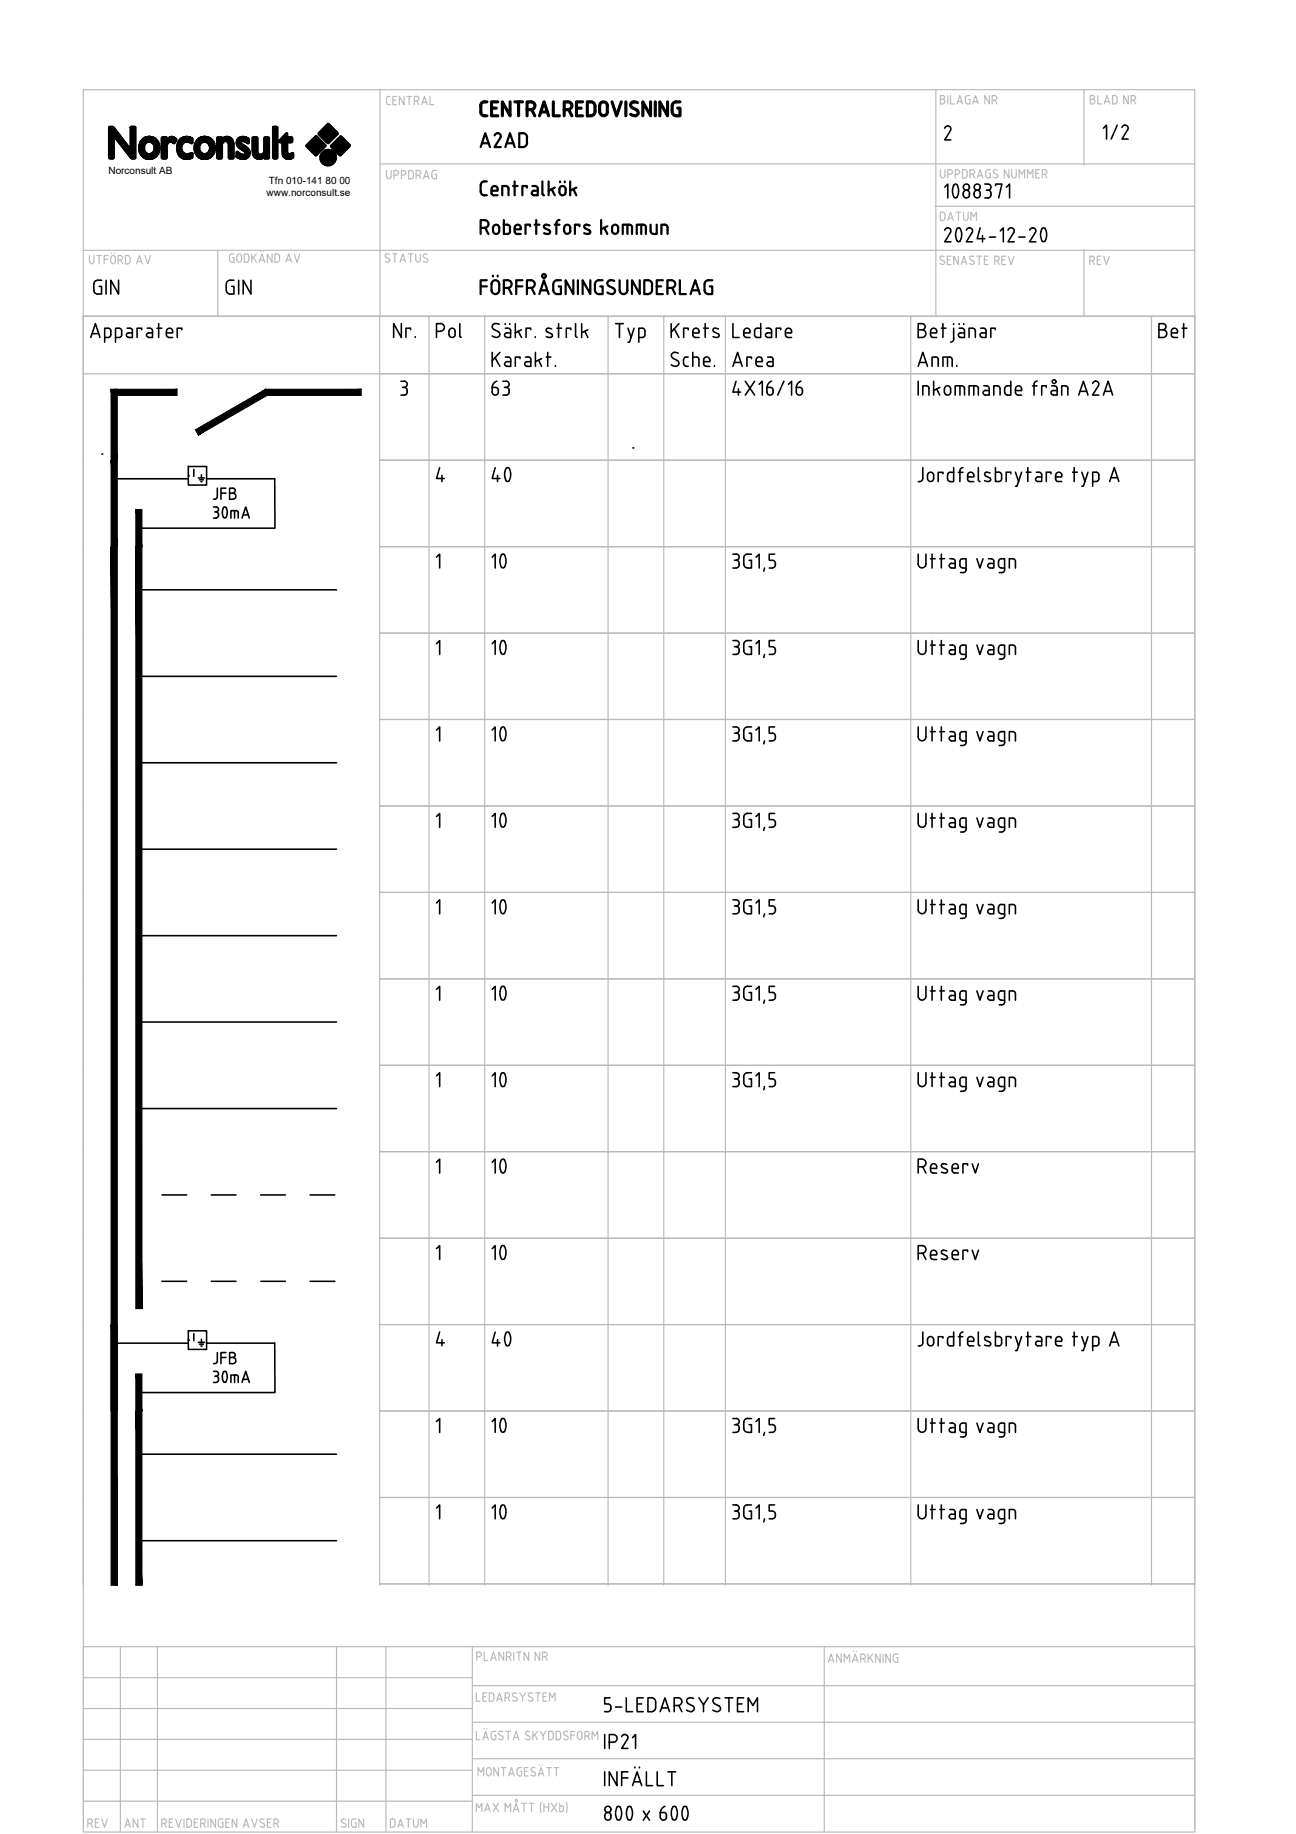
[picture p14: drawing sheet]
<svg xmlns="http://www.w3.org/2000/svg" width="210mm" height="297mm" viewBox="0 0 210 297" stroke-linecap="round" stroke-linejoin="round" font-family="sans-serif">
<defs><g id="words">
<g font-size="7.9">
<text x="77.3" y="80.1">40</text>
<text x="76.6" y="94.2">10</text>
<text x="76.6" y="108.3">10</text>
<text x="76.6" y="122.1">10</text>
<text x="76.6" y="136.2">10</text>
<text x="76.6" y="150.3">10</text>
<text x="76.6" y="178.2">10</text>
<text x="76.6" y="192.3">10</text>
<text x="77.3" y="220.1">40</text>
<text x="76.6" y="234.2">10</text>
<text x="76.6" y="248.4">10</text>
</g>
<g font-size="7.5">
<text x="76.6" y="164">10</text>
<text x="76.6" y="206">10</text>
</g>
<g font-size="5.7">
<text x="35.3" y="49">GIN</text>
<text x="78.3" y="65.3">63</text>
<text x="117.5" y="60.7">Area</text>
<text x="117.5" y="65.3">4X16/16</text>
<text x="147.5" y="60.7">Anm.</text>
</g>
<g font-size="5.3">
<text x="177.4" y="23.6">1/2</text>
<text x="76.6" y="25">A2AD</text>
<text x="33.2" y="222.2">JFB</text>
</g>
<g font-size="5.3" fill="#bababa">
<text x="69.5" y="55.7">Pol</text>
<text x="117.5" y="55.7">Ledare</text>
<text x="186.6" y="55.7">Bet</text>
</g>
<text font-size="4.9" x="33.2" y="82.2">JFB</text>
<text font-size="4.4" x="151" y="37">DATUM</text>
<text font-size="4.4" fill="#bababa" x="175.3" y="44.1">REV</text>
<g font-size="4" fill="#bababa">
<text x="13.1" y="297">REV</text>
<text x="19" y="297">ANT</text>
<text x="62.1" y="297">DATUM</text>
</g>
<g font-size="1.6">
<text x="17.6" y="28.2">Norconsult AB</text>
<text x="43.5" y="29.8">Tfn 010-141 80 00</text>
<text x="43.2" y="31.7">www.norconsult.se</text>
</g>
</g></defs>
<g fill="none" stroke="#bababa" stroke-width=".19">
<path d="M61.6 14.5v36.6M62.6 16.6l.1 .2 .2 .1M62.9 17h.3M63.2 15.6l-.5 .2-.1 .8M63.6 16.2h.5M64.2 15.6h-.6v1.4h.6M65.4 15.6v1.4l-.7-1.4v1.4M65.9 15.6h.8M66.3 15.6v1.4M67.1 16.4l.4-.1a.37 .37 0 0 0 .4-.3 .37 .37 0 0 0-.4-.4h-.4v1.4M67.5 16.4l.3 .6M68.3 17l.4-1.4 .5 1.4"/>
<path d="M68.4 16.6h.7M69.6 15.6v1.4h.7M151.6 14.5v36.6M152.3 16.1h.4M152.7 16.1a.37 .37 0 0 1 .4 .3 .37 .37 0 0 1-.4 .4M152.7 16.1a.31 .31 0 0 0 .3-.3 .31 .31 0 0 0-.3-.3h-.4v1.3h.4M153.5 15.5v1.3M153.9 15.5v1.3h.7M155 16.8l.4-1.3 .5 1.3M155.1 16.5h.7M156.4 15.9v.7l.3 .2M156.7 15.5h.4"/>
<path d="M156.7 15.5l-.3 .2v.2M156.9 16.1h.2v.7h-.4M157.5 16.8l.5-1.3 .5 1.3M157.7 16.5h.6M160.3 15.5v1.3l-.8-1.3v1.3M160.7 16.2h.4a.37 .37 0 0 0 .4-.4 .37 .37 0 0 0-.4-.3h-.4v1.3M161.1 16.2l.4 .6M175.6 14.5v12.2M176.6 16.1h.4M177 16.1a.37 .37 0 0 1 .4 .3 .37 .37 0 0 1-.4 .4M177 16.1a.31 .31 0 0 0 .3-.3 .31 .31 0 0 0-.3-.3h-.4v1.3h.4M177.8 15.5v1.3h.6"/>
<path d="M178.8 16.8l.5-1.3 .4 1.3M179 16.5h.6M180.5 16.8h.2a.89 .89 0 0 0 0-1.3h-.5v1.3h.3M182.7 15.5v1.3l-.7-1.3v1.3M183.2 16.2h.4M183.6 15.5h-.4v1.3M183.6 15.5a.37 .37 0 0 1 .3 .4 .37 .37 0 0 1-.3 .3M183.6 16.2l.3 .6M61.6 26.6h131.9M62.6 27.6v1a.37 .37 0 0 0 .4 .3 .37 .37 0 0 0 .4-.3v-1M63.8 28.4h.4M64.2 28.3a.37 .37 0 0 0 .4-.3 .37 .37 0 0 0-.4-.4h-.4v1.4"/>
<path d="M65 28.4h.4M65.4 27.6h-.4v1.4M65.4 27.6a.37 .37 0 0 1 .3 .4 .37 .37 0 0 1-.3 .3M66.2 27.6l.5 .1a.92 .92 0 0 1 0 1.2l-.5 .1zM67.4 28.4h.4M67.8 28.3a.37 .37 0 0 0 .4-.3 .37 .37 0 0 0-.4-.4h-.4v1.4M67.8 28.4l.3 .6M68.6 29l.4-1.4 .5 1.4M68.7 28.6h.7M70.7 27.6l-.6 .1a1.02 1.02 0 0 0-.1 1.1l.3 .2h.4v-.8h-.2M151.4 33.4h42.1M152.3 27.5v1"/>
<path d="M152.3 28.4a.37 .37 0 0 0 .4 .4 .37 .37 0 0 0 .4-.4M153.1 27.5v1M153.5 28.2h.4M153.9 27.5h-.4v1.3M153.9 27.5a.37 .37 0 0 1 .4 .4 .37 .37 0 0 1-.4 .3M154.7 28.2h.4a.37 .37 0 0 0 .3-.4 .37 .37 0 0 0-.3-.3h-.4v1.3M156.2 27.5h-.3v1.3h.3M156.2 27.5l.4 .2 .1 .2M156.7 28.4l-.2 .4h-.3M156.7 27.9v.5M157.1 28.2h.4M157.5 27.5h-.4v1.3"/>
<path d="M157.5 27.5a.37 .37 0 0 1 .4 .4 .37 .37 0 0 1-.4 .3M157.5 28.2l.4 .6M158.3 28.8l.4-1.3 .5 1.3M158.4 28.5h.7M160.2 28.1h.2v.7h-.6l-.1-.4M160.4 27.5h-.4l-.3 .2v.8M161.5 28.2l.1 .4a.46 .46 0 0 1-.7 .1M161.5 27.5a.39 .39 0 0 0-.4 0 .39 .39 0 0 0-.2 .4l.5 .4M163.4 27.5v1.3l-.8-1.3v1.3M163.9 27.5v1M163.9 28.4a.37 .37 0 0 0 .3 .4 .37 .37 0 0 0 .4-.4M164.6 27.5v1"/>
<path d="M165.1 28.8v-1.3l.4 .7 .4-.7v1.3M166.4 28.8v-1.3l.5 .7 .4-.7v1.3M167.7 28.1h.5M168.4 27.5h-.7v1.3h.7M168.8 28.2h.4M169.2 27.5h-.4v1.3M169.2 27.5a.37 .37 0 0 1 .4 .4 .37 .37 0 0 1-.4 .3M169.2 28.2l.3 .6M13.5 40.5h180M14.5 41.4v1a.37 .37 0 0 0 .4 .3 .37 .37 0 0 0 .3-.3v-1M15.7 41.4h.7M16 41.4v1.3"/>
<path d="M16.9 42h.6M17.5 41.4h-.6v1.3M17.9 41.8v.6a.37 .37 0 0 0 .4 .3 .37 .37 0 0 0 .4-.3M17.9 41.8a.37 .37 0 0 1 .4-.4 .37 .37 0 0 1 .4 .4M18.1 40.9v.1M18.5 40.9v.1M18.7 41.8v.6M19.1 42.1h.4M19.5 41.4h-.4v1.3M19.5 41.4a.37 .37 0 0 1 .4 .4 .37 .37 0 0 1-.4 .3M19.6 42.1l.3 .6M21.1 41.8l-.2-.4h-.6v1.3h.6l.2-.4"/>
<path d="M21.1 41.8v.5M22.1 42.7l.5-1.3 .4 1.3M22.3 42.4h.6M23.5 41.4l.4 1.3 .5-1.3M35.3 40.5v10.7M37.1 41.5v.6M37.7 41.7h.2v.8l-.5-.1-.2-.3M37.9 41.1l-.5 .1-.2 .3M38.4 41.5v.6M38.4 41.5a.37 .37 0 0 1 .3-.4 .37 .37 0 0 1 .4 .4v.6a.37 .37 0 0 1-.4 .4 .37 .37 0 0 1-.3-.4M39.9 41.1h-.3v1.4M39.9 41.1l.4 .2v.2"/>
<path d="M40.3 41.5v.6M40.3 42.1l-.2 .3-.2 .1M40.8 41.1v1.4M41 41.6l.5 .9M41.5 41.1l-.7 .9M42 42.5l.4-1.4 .5 1.4M42.1 42.1h.6M42.2 40.7v.1M42.6 40.7v.1M44.1 41.1v1.4l-.8-1.4v1.4M44.9 41.1l.2 .1a.92 .92 0 0 1 0 1.2l-.6 .1v-1.4h.4M46.3 42.5l.5-1.4 .4 1.4"/>
<path d="M46.4 42.1h.7M47.7 41.1l.4 1.4 .5-1.4M61.5 51.2v205.6M62.5 41.7l.5 .2M63 41.9l.1 .3a.44 .44 0 0 1-.7 .1M63.1 41.2a.41 .41 0 0 0-.5-.1 .41 .41 0 0 0-.2 .4l.1 .2M63.6 41.1h.7M63.9 41.1v1.4M64.8 42.5l.4-1.4 .5 1.4M64.9 42.1h.7M66.1 41.1h.8M66.5 41.1v1.4"/>
<path d="M67.3 41.1l.1 1a.37 .37 0 0 0 .3 .3 .37 .37 0 0 0 .4-.3M68.1 41.1v1M68.7 41.7l.4 .2M69.1 41.9l.2 .3a.44 .44 0 0 1-.8 .1M69.2 41.2a.39 .39 0 0 0-.4-.1 .39 .39 0 0 0-.2 .4l.1 .2M69.5 51.2v205.6M78.5 51.2v205.6M98.5 51.2v205.6M98.5 51.2v.3M107.5 51.2v205.6M117.5 51.2v205.6M147.5 51.2v205.6"/>
<path d="M152.4 42.1l.4 .2M152.8 42.2l.2 .4a.44 .44 0 0 1-.8 .1M152.9 41.5a.39 .39 0 0 0-.4 0 .39 .39 0 0 0-.2 .4l.1 .2M153.4 42.1h.5M154 41.5h-.6v1.3h.6M155.2 41.5v1.3l-.7-1.3v1.3M155.7 42.8l.4-1.3 .5 1.3M155.8 42.5h.6M157 42.7l.5 .1M157.6 42.2l.2 .4-.3 .2M157.7 41.5a.39 .39 0 0 0-.4 0 .39 .39 0 0 0-.2 .4l.5 .4M158.2 41.5h.8"/>
<path d="M158.6 41.5v1.3M159.4 42.1h.5M160 41.5h-.6v1.3h.6M161.1 42.2h.4a.37 .37 0 0 0 .3-.3 .37 .37 0 0 0-.3-.4h-.4v1.3M161.5 42.2l.3 .6M162.3 42.1h.4M162.9 41.5h-.6v1.3h.6M163.3 41.5l.5 1.3 .4-1.3M175.6 40.5v10.7M186.5 51.2v205.6M193.5 51.5v-.3h-180h180v9.3h-180M61.5 60.5h132v14h-132h132v14h-132h132v14h-132h132v14h-132h132v14h-132h132v14h-132h132v14h-132h132v14h-132h132v14h-132h132v14h-132h132v14h-132h132v14h-132h132v14h-132h132v14h-132h132v.3v-242.3h-180v242.3"/>
<path d="M13.5 256.8v39.9h180v-39.9M13.5 266.7h180v29.5M13.5 276.7h63M13.5 271.7h63M19.5 266.7v30M25.5 266.7v30M54.5 266.7v30M62.5 266.7v30M76.5 266.7v30M76.5 278.9h116.9M76.5 273h116.9M77.2 274.2v1.3h.5"/>
<path d="M77.2 268.3h.4M77.6 267.6h-.4v1.3M77.6 267.6a.37 .37 0 0 1 .4 .3 .37 .37 0 0 1-.4 .4M78.2 274.8h.5M78.4 267.6v1.3h.6M78.4 280h.1M78.8 274.2h-.6v1.3h.6M78.9 280h.1M79.2 274.2h.6a.92 .92 0 0 1 0 1.3h-.6zM79.5 268.9l.4-1.3 .5 1.3M79.6 268.5h.6M80.5 275.5l.4-1.3 .4 1.3"/>
<path d="M80.6 275.2h.6M81.6 267.6v1.3l-.8-1.3v1.3M81.8 274.9h.4M82 268.3h.4a.37 .37 0 0 0 .4-.4 .37 .37 0 0 0-.4-.3h-.4v1.3M82.2 274.2h-.4v1.3M82.2 274.2a.37 .37 0 0 1 .3 .3 .37 .37 0 0 1-.3 .4M82.3 274.9l.2 .6M82.5 268.3l.3 .6M83 275.4l.5 .1M83.2 267.6v1.3M83.6 275l.2 .3-.3 .2M83.7 267.6h.7"/>
<path d="M83.7 274.3a.39 .39 0 0 0-.5-.1 .39 .39 0 0 0-.2 .4l.6 .4M84.1 267.6v1.3M84.2 274.2l.4 .7 .5-.7M84.6 274.9v.6M85.6 267.6v1.3l-.7-1.3v1.3M86.1 275l.2 .3a.44 .44 0 0 1-.7 .1M86.2 274.3a.41 .41 0 0 0-.4-.1 .41 .41 0 0 0-.2 .4l.5 .4M86.8 274.2h.7M87.1 274.2v1.3M87.4 267.6v1.3l-.7-1.3v1.3M87.9 268.3h.3M87.9 274.8h.5"/>
<path d="M88.2 267.6h-.3v1.3M88.3 267.6a.37 .37 0 0 1 .3 .3 .37 .37 0 0 1-.3 .4M88.3 268.3l.3 .6M88.6 274.2h-.7v1.3h.7M89 275.5v-1.3l.5 .7 .4-.7v1.3M133.5 266.7v30M134.2 269.2l.4-1.3 .5 1.3M134.3 268.9h.6M136.2 267.9v1.3l-.7-1.3v1.3M136.7 269.2v-1.3l.5 .7 .4-.7v1.3M138 269.2l.5-1.3 .5 1.3M138.2 268.9h.6"/>
<path d="M138.3 267.4v.1M138.7 267.4v.1M139.4 268.6h.4M139.8 267.9h-.4v1.3M139.8 267.9a.37 .37 0 0 1 .4 .4 .37 .37 0 0 1-.4 .3M139.8 268.6l.4 .6M140.6 267.9v1.3M140.9 268.4l.5 .8M141.4 267.9l-.8 .8M142.6 267.9v1.3l-.8-1.3v1.3M143 267.9v1.3M144.2 267.9v1.3l-.7-1.3v1.3"/>
<path d="M144.7 268.3v.7l.3 .2M145.2 268.5h.2v.7h-.4M145.4 267.9h-.5l-.2 .4M13.5 281.7h63M13.5 286.7h63M13.5 291.7h63M26.6 294.6h-.4v1.4M26.6 294.6a.37 .37 0 0 1 .4 .4 .37 .37 0 0 1-.4 .3h-.4M26.6 295.3l.3 .7M27.4 295.2h.5M28 294.6h-.6v1.4h.6M28.4 294.6l.5 1.4 .5-1.4"/>
<path d="M29.8 294.6v1.4M30.6 294.6h-.4v1.4h.4M30.6 294.6h.2a.92 .92 0 0 1 0 1.3h-.2M31.5 295.2h.4M32 294.6h-.5v1.4h.5M32.9 294.6h-.4v1.4M32.9 294.6a.37 .37 0 0 1 .4 .4 .37 .37 0 0 1-.4 .3h-.4M33 295.3l.3 .7M33.7 294.6v1.4M34.9 294.6v1.4l-.7-1.4v1.4M35.3 295v.6M35.4 295.6l.2 .3h.1"/>
<path d="M35.7 294.6h.4M35.7 294.6h-.1l-.2 .4M35.9 295.2h.2v.8h-.4M36.6 295.2h.4M37.1 294.6h-.5v1.4h.5M38.4 294.6v1.4l-.8-1.4v1.4M39.4 296l.5-1.4 .4 1.4M39.5 295.6h.7M40.7 294.6l.5 1.4 .5-1.4M42.4 294.6l-.2 .1-.1 .3 .6 .4M42.4 294.6l.4 .1M42.7 295.4l.2 .3a.44 .44 0 0 1-.8 .1"/>
<path d="M43.3 295.2h.5M43.9 294.6h-.6v1.4h.6M44.7 294.6h-.3v1.4M44.7 294.6a.37 .37 0 0 1 .4 .4 .37 .37 0 0 1-.4 .3h-.3M44.8 295.3l.3 .7M55.3 295.8l.4 .1M55.4 295.2l.5 .2M55.9 295.4l.1 .3-.3 .2M56 294.7a.39 .39 0 0 0-.5-.1 .39 .39 0 0 0-.2 .4l.2 .2M56.5 294.6v1.4M57.3 294.6h.4M57.3 294.6l-.3 .2a1.02 1.02 0 0 0 .1 1.1l.6 .1v-.8h-.3"/>
<path d="M58.9 294.6v1.4l-.8-1.4v1.4M76.5 290.8h116.9M76.5 284.8h116.9M77.2 280.4v1.4h.5M77.2 293.4v-1.3l.4 .7 .4-.7v1.3M77.4 287.6v-1.3l.5 .7 .4-.7v1.3M78.2 281.8l.5-1.4 .4 1.4M78.3 281.4h.7M78.5 293.4l.5-1.3 .4 1.3M78.6 293h.7M78.8 287.3v-.6a.37 .37 0 0 1 .4-.4 .37 .37 0 0 1 .3 .4v.6M78.8 287.2a.37 .37 0 0 0 .4 .4 .37 .37 0 0 0 .3-.4"/>
<path d="M79.9 292.1l.9 1.3M80.1 281h.2v.8l-.6-.1-.1-.3M80.3 280.4h-.4l-.3 .2-.1 .8M80.7 286.3v1.3l-.7-1.3v1.3M80.8 292.1l-.9 1.3M80.9 281l.4 .2M81.2 286.3h.7M81.3 281.2l.2 .3a.44 .44 0 0 1-.7 .1M81.4 280.5a.41 .41 0 0 0-.4-.1 .41 .41 0 0 0-.2 .4l.1 .2M81.6 286.3v1.3M81.8 293.4v-1.3l.5 .7 .4-.7v1.3M82 280.4h.7"/>
<path d="M82.3 280.4v1.4M82.4 287.6l.4-1.3 .5 1.3M82.5 287.3h.7M83.1 281.8l.5-1.4 .5 1.4M83.1 293.4l.5-1.3 .5 1.3M83.3 281.4h.6M83.3 293h.6M83.7 286.7v.6M83.8 287.2l.1 .4h.2M84.1 286.3h.4M84.1 286.3h-.2l-.1 .4M84.3 286.9h.2v.7h-.4"/>
<path d="M84.5 292.1h.8M84.9 292.1v1.3M84.9 286.9h.5M85.3 281l.4 .2M85.4 280.4l.4 .1M85.4 280.4l-.3 .2 .2 .4M85.5 286.3h-.6v1.3h.6M85.7 292.1h.7M85.7 281.2l.2 .3a.46 .46 0 0 1-.8 .1M86.1 292.1v1.3M86.1 286.9l.5 .2M86.3 286.3h.4"/>
<path d="M86.3 280.4v1.4M86.3 286.3l-.3 .2 .2 .3M86.6 280.9l.5 .9M86.6 287.1l.2 .3a.46 .46 0 0 1-.8 .1M87.1 280.4l-.8 .8M87.2 287.6l.4-1.3 .5 1.3M87.3 287.3h.6M87.4 285.8v.1M87.5 280.4l.5 .7 .4-.7M87.7 291.9a2.36 2.36 0 0 0 0 1.7M87.9 285.8v.1M88 281.1v.7"/>
<path d="M88.1 292.1v1.3M88.1 292.7h.8M88.5 286.3h.8M88.9 292.1v1.3M88.9 286.3v1.3M89.2 280.4h-.3v1.4l.5-.1 .2-.4M89.2 280.4l.2 .1 .2 .3M89.3 292.1l.9 1.3M89.6 280.8v.6M89.7 286.3h.8M90.1 286.3v1.3M90.2 292.1l-.9 1.3"/>
<path d="M90.4 280.4h-.3v1.4l.5-.1 .2-.4M90.4 280.4l.2 .1 .2 .3M90.7 292.1v1.3h.3M90.7 292.5h.3M90.8 280.8v.6M91 292.5l.2 .1 .1 .5-.3 .3M91.4 281l.4 .2M91.6 280.4l.3 .1M91.6 280.4l-.3 .2 .1 .4M91.7 291.9a2.36 2.36 0 0 1 0 1.7M91.9 281.2l.1 .3a.46 .46 0 0 1-.7 .1M92.5 281h.6"/>
<path d="M93.1 280.4h-.6v1.4M93.5 281.4v-.6a.37 .37 0 0 1 .4-.4 .37 .37 0 0 1 .4 .4v.6M93.5 281.4a.37 .37 0 0 0 .4 .4 .37 .37 0 0 0 .4-.4M94.7 281.2h.4a.37 .37 0 0 0 .4-.4 .37 .37 0 0 0-.4-.4h-.4v1.4M95.2 281.2l.3 .6M95.9 281.8v-1.4l.5 .8 .4-.8v1.4"/>
<circle cx="83.6" cy="291.6" r=".18"/>
</g>
<g fill="none" stroke="#000" stroke-width=".25">
<path d="M153 20.8a.5 .5 0 0 1 .7-.4 .5 .5 0 0 1 .2 .8M153 30.3l.5-.5v2.3M153.9 21.2l-.9 1.5h1M153.9 37.7l-.9 1.5h1M154.5 31.9a.31 .31 0 0 0 .5 0M154.5 31.9a1.9 1.9 0 0 1 .1-2.1h.3a1.9 1.9 0 0 1 .1 2.1M155 39a.31 .31 0 0 0 .5 0M155 37a2.11 2.11 0 0 0 0 2M155.5 37a2.11 2.11 0 0 1 0 2M156 31.6a.55 .55 0 0 1 .5-.8 .55 .55 0 0 1 .5 .8M156 31.6a.5 .5 0 0 0 .5 .5 .5 .5 0 0 0 .5-.5M157.4 37.7l-.9 1.5h1"/>
<path d="M157.8 31.3v.3M157.8 31.3a.52 .52 0 0 1 .6-.5 .52 .52 0 0 1 .3 .8M157.8 31.6a.5 .5 0 0 0 .5 .5 .5 .5 0 0 0 .5-.5M158.7 36.9l-.4 1.8h1.2M159.1 38.1v1.1M159.5 29.8h.5a.5 .5 0 0 1 .5 .5 .5 .5 0 0 1-.5 .5M159.8 30.8h.2M160 30.8a.57 .57 0 0 1 .5 .8M160.3 38.4h.9M160.5 31.6l-.2 .4-.3 .1M161.2 30.1v-.3h1.1l-.5 2.3M162 37.4l.5-.5v2.3"/>
<path d="M163 30.3l.5-.5v2.3M163.8 36.9l-.4 .2-.1 .2M163.8 36.9l.3 .1 .2 .5-1 1.7h1M165 38.4h1M166.8 37.3a.5 .5 0 0 1 .7-.4 .5 .5 0 0 1 .2 .8M167.7 37.7l-.9 1.5h1M168.8 39a.31 .31 0 0 0 .5 0M168.8 39a1.9 1.9 0 0 1 .1-2.1h.3a1.9 1.9 0 0 1 .1 2.1M14.7 54.7l.8-2.3 .7 2.3M14.9 54h1.1M15.2 46v1a.62 .62 0 0 0 .6 .6M15.8 45.4h.6"/>
<path d="M15.8 45.4a.62 .62 0 0 0-.6 .6M16.1 46.4h.3v1.2h-.6M17 54.7h.5M17.2 45.4v2.2M17.5 53.2h-.5v2.2M17.5 53.2h.2a1.11 1.11 0 0 1 .2 1.2l-.4 .3M18.7 54.7h.6l.3-.3a1.11 1.11 0 0 0-.1-1.2h-.8v2.2M19.2 45.4v2.2l-1.3-2.2v2.2M20.6 53.2h.6l.3 .4-.1 1.1h-.6M20.8 53.9h.6M20.8 53.9a.37 .37 0 0 0-.3 .4 .37 .37 0 0 0 .3 .3M22.9 53.4v-.2h-.7v1.5"/>
<path d="M23.8 53.2h.7l.2 .4v1.1h-.6M24.1 53.9h.6M24.1 53.9a.37 .37 0 0 0-.4 .4 .37 .37 0 0 0 .4 .3M25.4 53.2h.8M25.7 52.4v2.3M26.9 53.7v.6M27 54.3v.2l.3 .1M27 53.7a.53 .53 0 0 1 .6-.5 .53 .53 0 0 1 .4 .7h-1.1M27.3 54.7h.7M29.4 53.4v-.2h-.7v1.5M65 52.4v2.3l-1.2-2.3v2.3M66.5 53.4v-.2h-.8v1.5"/>
<path d="M67.2 54.5v.2M79.7 57.1v2.2M79.7 54.4l.8 .3M80.2 57.9l.8 1.4M80.2 52.4a.5 .5 0 0 0-.5 .4 .5 .5 0 0 0 .3 .6l.7 .3a.49 .49 0 0 1 .2 .6 .49 .49 0 0 1-.4 .3M80.2 52.4l.7 .1M81 57.1l-1.3 1.3M81.8 53.2h.7l.2 .4M81.8 52.4v.1M81.9 57.8l.6 .1 .2 .3v1.1h-.6M82.1 53.9h.6M82.1 58.6h.6"/>
<path d="M82.1 53.9a.37 .37 0 0 0-.4 .4 .37 .37 0 0 0 .4 .3M82.1 58.6a.37 .37 0 0 0-.4 .3 .37 .37 0 0 0 .4 .4M82.6 52.4v.1M82.7 53.6v1.1h-.6M83.5 52.4v2.3M83.9 53.7l.6 1M84.2 58.1v-.3h-.7v1.5M84.5 53.4l-1 .5M85.1 57.8h.4M85.5 57.8l.4 .2 .1 1.3h-.7a.38 .38 0 0 1-.3-.3 .38 .38 0 0 1 .4-.4h.6M86 53.4v-.2h-.8v1.5M86.7 54.5v.2"/>
<path d="M86.7 57.1v2.2M87.2 58.3l.5 1M87.7 58.1l-1 .5M88.5 57.8h.7M88.5 54.5l.7 .2M88.7 57.1v2.2M89.3 54.1l.2 .3-.3 .2M89.3 53.3l-.1-.1a.44 .44 0 0 0-.7 .4l.8 .5M90 59.2v.1M90.2 53.2h.8M90.5 52.4v2.3M92.5 53.4v-.2h-.8v1.5"/>
<path d="M93.2 52.4v2M93.2 54.4l.3 .2M94.2 52.4v2.3M94.7 53.7l.5 1M95.2 53.4l-1 .5M99.7 52.4h1.3M100.3 52.4v2.3M101.7 53.2l.5 1.5M102.7 53.2l-.7 2.2h-.3M103.5 54.7h.5l.4-.3a1.11 1.11 0 0 0-.2-1.2h-.7v2.2M108.7 52.4v2.3M108.7 59.1l.8 .2"/>
<path d="M109.2 53.3l.8 1.4M109.9 57.2l-.3-.1a.55 .55 0 0 0-.7 .1 .55 .55 0 0 0 .1 .8l.7 .4a.49 .49 0 0 1 .2 .5 .49 .49 0 0 1-.4 .4M110 52.4l-1.3 1.4M110.7 58.3v.6M110.7 58.9a.56 .56 0 0 0 .8 .4M111.5 53.4v-.2h-.8v1.5M111.5 57.8l-.6 .1-.2 .3M112.2 57.8h.6M112.2 57.1v2.2M112.2 54.3l.1 .2 .3 .1M112.2 53.9h1a.52 .52 0 0 0-.3-.7 .52 .52 0 0 0-.7 .5v.6M112.6 54.7h.6"/>
<path d="M112.8 57.8l.4 .2v1.3M114 58.6h1a.52 .52 0 0 0-.4-.8 .52 .52 0 0 0-.6 .5v.8l.4 .2h.6M114 53.2h.7M114.2 52.4v2.3M115.8 53.2l-.3 .2v.2l.8 .5M148.7 53.4h.6M149.3 53.4a.62 .62 0 0 1 .7 .6 .62 .62 0 0 1-.7 .7M149.3 53.4a.5 .5 0 0 0 .5-.5 .5 .5 0 0 0-.5-.5h-.6v2.3M150.7 53.7v.6M150.7 53.7a.52 .52 0 0 1 .7-.5 .52 .52 0 0 1 .3 .7h-1M152.5 53.2h.7M152.7 52.4v2.3"/>
<path d="M154.5 52.4v.1M154.5 53.2v1.7M155.3 53.2h.7l.2 .4v1.1h-.6M155.3 52.4v.1M155.6 53.9h.6M155.6 53.9a.37 .37 0 0 0-.4 .4 .37 .37 0 0 0 .4 .3M156.1 52.4v.1M157.5 53.2h-.5v1.5M157.5 53.2l.4 .2 .1 1.3M158.8 53.2h.7l.2 .4M159.1 53.9h.6M159.1 53.9a.37 .37 0 0 0-.4 .4 .37 .37 0 0 0 .4 .3"/>
<path d="M159.7 53.6v1.1h-.6M161.2 53.4v-.2h-.7v1.5M16.5 73.5h.1M18.5 77.5h12M30.5 77.1h.1M30.5 75.6h3v3h-3zM31.4 76v1.1M33.5 77.5h11v8h-22M64.9 61.8h.5M64.9 64h.5M65.2 62.7h.2M65.5 61.7a.5 .5 0 0 1 .5 .5 .5 .5 0 0 1-.5 .5"/>
<path d="M65.5 62.7a.64 .64 0 0 1 .5 .7 .64 .64 0 0 1-.5 .6M71.2 75.7l-.5 1.8h1.2M71.6 77v1M102.5 72.5h.1M148.7 61.8v2.2M148.7 78h.2M149.5 75.7v1.8l-.3 .4-.2 .1M150 62.5h-.5v1.5M150 62.5l.4 .2 .1 1.3M150.3 76.7a.5 .5 0 0 1 .5-.2 .5 .5 0 0 1 .4 .5v.5a.5 .5 0 0 1-.5 .5 .5 .5 0 0 1-.5-.5zM151.2 61.8v2.2M151.7 63l.5 1"/>
<path d="M152.2 62.7l-1 .6M152.7 76.7v-.2h-.7v1.5M153 63v.5M153 63a.5 .5 0 0 1 .5-.5 .5 .5 0 0 1 .5 .5v.5a.5 .5 0 0 1-.5 .5 .5 .5 0 0 1-.5-.5M153.5 76.9v.7M153.5 77.6v.2l.4 .2M154.5 75.7v2.3h-.6M154.5 76.5h-.8l-.2 .4M154.7 64v-1.5h1.1l.4 .2v1.3M155.2 76.5h.8M155.5 62.5v1.5M156 75.7l-.5 .3v.2v1.8"/>
<path d="M156.7 77.2h1a.52 .52 0 0 0-.3-.7 .52 .52 0 0 0-.7 .5l.1 .8 .3 .2M157.1 78h.6M157.7 62.5v1.5M158.5 62.9v1.1M158.5 75.7v2.1M158.5 62.9l-.2-.3-1.3-.1v1.5M158.5 77.7l.2 .3M159.3 62.5l.7 .1 .2 .3v1.1h-.6a.38 .38 0 0 1-.4-.4 .38 .38 0 0 1 .4-.4l.6 .1M159.5 77.9l.7 .1M159.6 77.1l.8 .4-.1 .4-.1 .1M160.3 76.6l-.1-.1a.42 .42 0 0 0-.5 0 .42 .42 0 0 0-.2 .4l.1 .2M161 64v-1.5h.5l.4 .2 .1 1.3"/>
<path d="M161.2 75.7v2.3h.6M161.2 76.5h.6M161.8 76.5l.4 .2v.9M162.2 77.6v.2l-.4 .2M162.7 62.9v.6M162.7 63.5l.1 .3 .4 .2M163.2 62.5h.5M163.2 62.5l-.4 .2-.1 .2M163.7 61.8v2.2h-.5M163.7 76.7v-.2h-.7v1.5M164.5 63.3h1a.52 .52 0 0 0-.4-.8 .52 .52 0 0 0-.6 .5v.8l.4 .2h.6M164.5 76.5l.5 1.5"/>
<path d="M165.5 76.5l-.8 2.2h-.2M166.2 76.5h.8M166.5 75.7v2.3M167.2 62.5h.8M167.9 76.5h.6l.2 .4v1.1h-.6a.37 .37 0 0 1-.4-.4 .37 .37 0 0 1 .4-.4h.6M168 61.7l-.5 .3v.2v1.8M169.5 62.7v-.2h-.8v1.5M170.2 76.7v-.2h-.7v1.5M170.3 62.5l.7 .1 .2 .3v1.1h-.6a.38 .38 0 0 1-.4-.4 .38 .38 0 0 1 .4-.4l.6 .1M171 77v.6M171 77.6l.2 .3 .8 .1M171 77a.52 .52 0 0 1 .6-.5 .52 .52 0 0 1 .4 .7h-1"/>
<path d="M173 62.9v1.1M173 62.9l-.2-.3-.8-.1v1.5M173.7 76.5h.8M174 75.7v2.3M174.7 64l.8-2.2 .7 2.2M174.9 63.4h1.1M175.2 76.5l.5 1.5M176.2 76.5l-.7 2.2h-.3M177 62.1a.5 .5 0 0 1 .7-.3 .5 .5 0 0 1 .2 .7M177 78h.5M177.5 76.5h-.5v2.2M177.5 76.5l.4 .2 .1 .9"/>
<path d="M177.9 62.5l-.9 1.5h1M178 77.6l-.2 .3-.3 .1M178.7 64l.8-2.2 .7 2.2M178.9 63.4h1.1M179.7 78l.8-2.3 .7 2.3M179.9 77.4h1.1M22.5 95.5h32M34.6 83.9h.4M38 82.7v1.2M38.2 82.7h-.8v1.2M38.6 83.1v.8M39.2 83.9l.6-1.8 .6 1.8"/>
<path d="M70.7 90.2l.5-.4v2.2M118.7 89.8h.5M119 90.7h.2M119.2 89.7a.5 .5 0 0 1 .5 .5 .5 .5 0 0 1-.5 .5M119.2 90.7a.56 .56 0 0 1 .5 .8M119.7 91.5l-.2 .4-.8 .1M121.1 89.8h.6M121.1 89.7a.62 .62 0 0 0-.6 .7v1a.66 .66 0 0 0 .6 .6h.6v-1.3h-.4M122.4 90.2l.6-.4v2.2M123.8 92l-.1 .5M125.5 89.8h-.9v.9h.5a.56 .56 0 0 1 .5 .8M125.6 91.5l-.3 .4-.7 .1"/>
<path d="M148.7 89.8v1.6a.62 .62 0 0 0 .6 .6 .62 .62 0 0 0 .7-.6v-1.6M150.7 90.5h.8M151 89.8v2.2M152.2 90.5h.8M152.5 89.8v2.2M153.8 90.5l.7 .1 .2 .3v1.1h-.6a.38 .38 0 0 1-.4-.4 .38 .38 0 0 1 .4-.4M154.1 91.3h.6M156.5 92l-.8-.1a1.07 1.07 0 0 1-.2-1.2l.4-.2h.6l-.1 2-.4 .2h-.4M158.2 90.5l.5 1.5 .5-1.5M160.1 90.5l.7 .1 .2 .3M160.3 91.3h.7M161 90.9v1.1h-.7a.38 .38 0 0 1-.3-.4 .38 .38 0 0 1 .3-.4"/>
<path d="M161.8 92.7h.5M162.7 92h-.5l-.4-.2a1.09 1.09 0 0 1 .1-1.2l.8-.1v1.8l-.1 .2-.3 .2M163.5 92v-1.5h.5l.4 .2 .1 1.3M22.5 109.5h32M70.7 104.3l.5-.6v2.3M70.7 118.2l.5-.5v2.3M118.7 103.7h.5a.5 .5 0 0 1 .5 .5 .5 .5 0 0 1-.5 .5M118.7 117.7h.5a.5 .5 0 0 1 .5 .5 .5 .5 0 0 1-.5 .5 .64 .64 0 0 1 .5 .7 .64 .64 0 0 1-.5 .6M119 104.7h.2M119 118.8h.2M119.2 104.7a.57 .57 0 0 1 .5 .8M119.7 105.5l-.2 .4-.8 .1"/>
<path d="M121.3 118.8h.4v1.2h-.6M121.7 103.7h-.6a.62 .62 0 0 0-.6 .7v1a.62 .62 0 0 0 .6 .6h.6v-1.3h-.4M121.7 117.7h-.6a.62 .62 0 0 0-.6 .7v1a.62 .62 0 0 0 .6 .6M122.4 104.3l.6-.6v2.3M122.4 118.2l.6-.5v2.3M123.8 106l-.1 .5M125.1 118.7a.64 .64 0 0 1 .5 .7 .64 .64 0 0 1-.5 .6M125.5 103.7h-.9v1h.5a.57 .57 0 0 1 .5 .8M125.5 117.7h-.9v1.1h.5M125.6 105.5l-.3 .4-.7 .1M148.7 103.7v1.7a.62 .62 0 0 0 .6 .6 .62 .62 0 0 0 .7-.6v-1.7M148.7 117.7v1.7a.62 .62 0 0 0 .6 .6 .62 .62 0 0 0 .7-.6v-1.7"/>
<path d="M150.7 104.5h.8M150.7 118.5h.8M151 103.7v2.3M151 117.7v2.3M152.2 104.5h.8M152.2 118.5h.8M152.5 103.7v2.3M152.5 117.7v2.3M153.8 104.5h.7l.2 .4v1.1h-.6a.37 .37 0 0 1-.4-.4 .37 .37 0 0 1 .4-.4h.6M153.8 118.5l.7 .1 .2 .3M154.7 118.9v1.1h-.6M154.7 119.2h-.6a.37 .37 0 0 0-.4 .4 .37 .37 0 0 0 .4 .4"/>
<path d="M155.5 118.9l.2-.3 .8-.1v1.8l-.1 .2-.4 .2M155.5 119.5v.3l.4 .2M155.5 118.9v.7M156.5 106h-.6l-.4-.2a1.11 1.11 0 0 1 .2-1.3h.8v1.8l-.3 .4-.6 .1M158.2 104.5l.5 1.5 .5-1.5M158.2 118.5l.5 1.5 .5-1.5M160.1 104.5h.7l.2 .4M160.1 118.5l.7 .1 .2 .3M161 104.9v1.1h-.7a.37 .37 0 0 1-.3-.4 .37 .37 0 0 1 .3-.4h.7M161 118.9v1.1h-.7M161 119.2h-.7a.37 .37 0 0 0-.3 .4 .37 .37 0 0 0 .3 .4M161.7 118.9v.7"/>
<path d="M161.7 118.9l.2-.3 .8-.1v1.8l-.1 .2-.3 .2M161.7 119.5l.1 .3 .4 .2M161.8 106.8h.5M162.7 106h-.5l-.4-.2a1.11 1.11 0 0 1 .1-1.3h.8v1.8l-.1 .2-.3 .2M163.5 106v-1.5h.5l.4 .2 .1 1.3M164.5 118.9l-.2-.3-.8-.1v1.5M164.5 118.9v1.1M22.5 123.5h32M22.5 137.5h32M70.7 132.2l.5-.5v2.3M118.7 120h.5M118.7 131.7h.5"/>
<path d="M119 132.7h.2M119.2 131.7a.5 .5 0 0 1 .5 .5 .5 .5 0 0 1-.5 .5M119.2 132.7a.56 .56 0 0 1 .5 .8M119.7 133.5l-.2 .4-.8 .1M121.1 131.7h.6M121.1 131.7a.62 .62 0 0 0-.6 .7v1a.62 .62 0 0 0 .6 .6h.6v-1.3h-.4M122.4 132.2l.6-.5v2.3M123.8 120l-.1 .5M123.8 134l-.1 .5M124.6 120h.5M125.5 131.7h-.9v1h.5a.56 .56 0 0 1 .5 .8M125.6 133.5l-.3 .4-.7 .1"/>
<path d="M148.7 131.7v1.7a.62 .62 0 0 0 .6 .6 .62 .62 0 0 0 .7-.6v-1.7M150.7 132.5h.8M151 131.7v2.3M152.2 132.5h.8M152.5 131.7v2.3M153.8 132.5h.7l.2 .4v1.1h-.6a.38 .38 0 0 1-.4-.4 .38 .38 0 0 1 .4-.4M154.1 133.3h.6M155.6 120.7h.4M155.9 120h.6M156.5 134l-.8-.1a1.07 1.07 0 0 1-.2-1.2l.4-.2h.6l-.1 2-.2 .2-.6 .1M158.2 132.5l.5 1.5 .5-1.5M160.1 132.5h.7l.2 .4"/>
<path d="M160.3 133.3h.7M161 132.9v1.1h-.7a.38 .38 0 0 1-.3-.4 .38 .38 0 0 1 .3-.4M161.8 120.7h.5M161.8 134.8h.5M162.2 120h.5M162.7 134h-.5l-.4-.2a1.09 1.09 0 0 1 .1-1.3h.8v1.8l-.2 .4h-.2M163.5 134v-1.5h.5l.4 .2 .1 1.3M22.5 151.5h32M70.7 146.2l.5-.5v2.3M118.7 145.7h.5a.5 .5 0 0 1 .5 .5 .5 .5 0 0 1-.5 .5M118.7 159.8l.5-.1a.5 .5 0 0 1 .5 .5 .5 .5 0 0 1-.5 .5 .64 .64 0 0 1 .5 .6 .64 .64 0 0 1-.5 .7M119 146.7h.2"/>
<path d="M119.2 146.7a.57 .57 0 0 1 .5 .8M119.7 147.5l-.2 .4-.8 .1M121.3 146.7h.4v1.3h-.6a.66 .66 0 0 1-.6-.6M121.7 145.7h-.6a.62 .62 0 0 0-.6 .7v1M121.7 159.8l-.6-.1a.62 .62 0 0 0-.6 .7M122.4 146.2l.6-.5v2.3M123.8 148l-.1 .5M125.5 145.7h-.9v1h.5a.57 .57 0 0 1 .5 .8M125.5 159.8h-.9v.9h.5M125.6 147.5l-.3 .4-.7 .1M148.7 147.4a.62 .62 0 0 0 .6 .6 .62 .62 0 0 0 .7-.6M148.7 159.8v1.5a.62 .62 0 0 0 .6 .7 .62 .62 0 0 0 .7-.7v-1.5"/>
<path d="M148.7 145.7v1.7M150 145.7v1.7M150.7 146.5h.8M151 145.7v2.3M151 159.8v2.2M152.2 146.5h.8M152.5 145.7v2.3M152.5 159.8v2.2M153.8 146.5h.7l.2 .4M154.7 146.9v1.1h-.6a.38 .38 0 0 1-.4-.4 .38 .38 0 0 1 .4-.4h.6M155.5 146.9l.2-.4h.8v1.8M155.5 146.9v.9l.4 .2h.6"/>
<path d="M155.6 148.7h.4M156.5 148.3l-.3 .4h-.2M158.2 146.5l.5 1.5 .5-1.5M160.1 146.5h.7l.2 .4M161 146.9v1.1h-.7a.38 .38 0 0 1-.3-.4 .38 .38 0 0 1 .3-.4h.7M161.7 146.9l.1 .9 .4 .2h.5M161.7 146.9l.2-.4h.8v1.8M161.8 148.7h.5M162.7 148.3l-.2 .4h-.2M164.5 146.9l-.2-.4h-.8v1.5M164.5 146.9v1.1M22.5 165.5h32"/>
<path d="M22.5 179.5h32M70.7 160.2l.5-.4v2.2M70.7 174.3l.5-.6v2.3M118.7 173.7h.5a.5 .5 0 0 1 .5 .5 .5 .5 0 0 1-.5 .5M118.7 162h.5M119 160.7h.2M119 174.7h.2M119.2 174.7a.64 .64 0 0 1 .5 .7 .64 .64 0 0 1-.5 .6h-.5M120.5 160.4v.9a.62 .62 0 0 0 .6 .7M120.5 174.4v1a.62 .62 0 0 0 .6 .6h.6v-1.3h-.4M121.3 160.7h.4v1.3h-.6M121.7 173.7h-.6a.62 .62 0 0 0-.6 .7"/>
<path d="M122.4 160.2l.6-.4v2.2M122.4 174.3l.6-.6v2.3M123.8 162l-.1 .5M123.8 176l-.1 .5M124.6 162h.5M125.1 160.7a.64 .64 0 0 1 .5 .6 .64 .64 0 0 1-.5 .7M125.5 173.7h-.9v1h.5a.64 .64 0 0 1 .5 .7 .64 .64 0 0 1-.5 .6h-.5M148.7 173.7v1.7a.62 .62 0 0 0 .6 .6 .62 .62 0 0 0 .7-.6v-1.7M150.7 160.5h.8M150.7 174.5h.8M151 173.7v2.3M152.2 160.5h.8"/>
<path d="M152.2 174.5h.8M152.5 173.7v2.3M153.8 160.5l.7 .1 .2 .3M153.8 174.5h.7l.2 .4v1.1h-.6a.37 .37 0 0 1-.4-.4 .37 .37 0 0 1 .4-.4h.6M154.7 160.9v1.1h-.6M154.7 161.2h-.6a.37 .37 0 0 0-.4 .4 .37 .37 0 0 0 .4 .4M155.5 160.9l.2-.3 .8-.1v1.8M155.5 160.9v.9l.4 .2M155.9 162h.6M156.5 162.3l-.3 .4h-.6M156.5 176h-.6l-.4-.2a1.11 1.11 0 0 1 .2-1.3h.8v1.8l-.3 .4h-.6M158.2 160.5l.5 1.5 .5-1.5"/>
<path d="M158.2 174.5l.5 1.5 .5-1.5M160.1 160.5l.7 .1 .2 .3M160.1 174.5h.7l.2 .4M161 160.9v1.1h-.7M161 161.2h-.7a.37 .37 0 0 0-.3 .4 .37 .37 0 0 0 .3 .4M161 174.9v1.1h-.7a.37 .37 0 0 1-.3-.4 .37 .37 0 0 1 .3-.4h.7M161.7 160.9l.1 .9 .4 .2M161.7 160.9l.2-.3 .8-.1v1.8M161.8 162.7h.5M161.8 176.7h.5M162.2 162h.5M162.7 162.3l-.2 .4h-.2"/>
<path d="M162.7 176h-.5l-.4-.2a1.11 1.11 0 0 1 .1-1.3h.8v1.8l-.2 .4h-.2M163.5 176v-1.5h.5l.4 .2 .1 1.3M164.5 160.9l-.2-.3-.8-.1v1.5M164.5 160.9v1.1M26.2 193.5h4M34.2 193.5h4M42.2 193.5h4M50.2 193.5h4M70.7 188.2l.5-.5v2.3M148.7 189h.6a.62 .62 0 0 0 .7-.6 .62 .62 0 0 0-.7-.7h-.6v2.3M149.5 189l.5 1M150.7 189v.6"/>
<path d="M150.7 189.6l.1 .2 .3 .2M150.7 189a.52 .52 0 0 1 .7-.5 .52 .52 0 0 1 .3 .7h-1M151.1 190h.6M152.5 189.8l.7 .2M153.3 189.4l.2 .3-.3 .3M153.3 188.6l-.1-.1a.42 .42 0 0 0-.5 0 .42 .42 0 0 0-.2 .4l.8 .5M154.2 189.2h1a.52 .52 0 0 0-.3-.7 .52 .52 0 0 0-.7 .5l.1 .8 .3 .2h.6M156.7 188.7v-.2h-.7v1.5M157.5 188.5l.5 1.5 .5-1.5M18.5 217.5h12M26.2 207.5h4M30.5 217.1h.1"/>
<path d="M30.5 215.5h3v3.1h-3zM31.4 216v1.1M33.5 217.5h11v8h-22M34.2 207.5h4M42.2 207.5h4M50.2 207.5h4M70.7 202.2l.5-.5v2.3M71.2 215.7l-.5 1.8h1.2M71.6 217v1M149.3 201.7h-.6v2.3M149.3 201.7a.62 .62 0 0 1 .7 .6 .62 .62 0 0 1-.7 .7h-.6M149.5 215.7v1.8a.56 .56 0 0 1-.8 .5"/>
<path d="M149.5 203l.5 1M150.3 216.7a.5 .5 0 0 1 .5-.2 .5 .5 0 0 1 .4 .5v.5a.5 .5 0 0 1-.5 .5 .5 .5 0 0 1-.5-.5zM150.7 203v.6M150.7 203.6l.1 .2 .3 .2M150.7 203a.52 .52 0 0 1 .7-.5 .52 .52 0 0 1 .3 .7h-1M151.1 204h.6M152.5 203.9l.7 .1M152.7 216.7v-.2h-.7v1.5M153.3 202.6l-.1-.1a.42 .42 0 0 0-.5 0 .42 .42 0 0 0-.2 .4l.9 .6-.1 .4-.1 .1M153.5 216.9v.7M153.9 216.5h.6M153.9 216.5l-.4 .2v.2"/>
<path d="M154.2 203.2h1a.52 .52 0 0 0-.3-.7 .52 .52 0 0 0-.7 .5v.6M154.2 203.6l.1 .2 .3 .2M154.5 215.7v2.3l-.8-.1-.2-.4M154.6 204h.6M155.2 216.5h.8M155.5 216.2v1.8M156 215.7l-.5 .3v.2M156.7 217.6l.2 .3 .2 .1M156.7 217.2h1a.52 .52 0 0 0-.3-.7 .52 .52 0 0 0-.7 .5v.6M156.7 202.7v-.2h-.7v1.5M157.1 218h.6M157.5 202.5l.5 1.5 .5-1.5"/>
<path d="M158.5 215.7v2M158.5 217.7l.2 .3M159.5 217.8l.7 .2M160.3 216.6l-.1-.1a.42 .42 0 0 0-.5 0 .42 .42 0 0 0-.2 .4l.9 .6-.1 .4-.1 .1M161.2 215.7v2.3h.6M161.2 216.5h.6M161.8 216.5h.2a1.13 1.13 0 0 1 .2 1.3l-.4 .2M163.7 216.7v-.2h-.7v1.5M164.5 216.5l.5 1.5M165.5 216.5l-.8 2.2h-.2M166.2 216.5h.8M166.5 215.7v2.3"/>
<path d="M167.9 216.5h.6l.2 .4v1.1h-.6M168.7 217.2h-.6a.37 .37 0 0 0-.4 .4 .37 .37 0 0 0 .4 .4M170.2 216.7v-.2h-.7v1.5M171 217v.6M171 217.6l.2 .3 .2 .1M171 217a.52 .52 0 0 1 .6-.5 .52 .52 0 0 1 .4 .7h-1M171.3 218h.7M173.7 216.5h.8M174 215.7v2.3M175.2 216.5l.5 1.5M176.2 216.5l-.7 2.2h-.3M177 218h.5"/>
<path d="M177.5 216.5h-.5v2.2M177.5 216.5h.3a1.11 1.11 0 0 1 .1 1.3l-.4 .2M179.7 218l.8-2.3 .7 2.3M179.9 217.4h1.1M22.5 235.5h32M70.7 230.2l.5-.4v2.2M118.7 229.8l.5-.1a.5 .5 0 0 1 .5 .5 .5 .5 0 0 1-.5 .5 .64 .64 0 0 1 .5 .6 .64 .64 0 0 1-.5 .7M118.7 232h.5M119 230.7h.2M121.3 230.7h.4v1.3h-.6M121.7 229.8l-.6-.1a.62 .62 0 0 0-.6 .7v.9a.62 .62 0 0 0 .6 .7M122.4 230.2l.6-.4v2.2"/>
<path d="M123.8 232l-.1 .5M124.6 232h.5M125.1 230.7a.64 .64 0 0 1 .5 .6 .64 .64 0 0 1-.5 .7M125.5 229.8h-.9v.9h.5M148.7 229.8v1.5a.62 .62 0 0 0 .6 .7 .62 .62 0 0 0 .7-.7v-1.5M150.7 230.5h.8M151 229.8v2.2M152.2 230.5h.8M152.5 229.8v2.2M153.8 230.5l.7 .1 .2 .3v1.1h-.6M154.7 231.2h-.6a.37 .37 0 0 0-.4 .4 .37 .37 0 0 0 .4 .4M155.5 231.5v-.8l.4-.2h.6l-.1 2-.4 .2h-.4"/>
<path d="M155.5 231.5l.2 .4 .2 .1M155.9 232h.6M158.2 230.5l.5 1.5 .5-1.5M160.1 230.5l.7 .1 .2 .3M161 230.9v1.1h-.7M161 231.2h-.7a.37 .37 0 0 0-.3 .4 .37 .37 0 0 0 .3 .4M161.7 231.5l.1-.8 .4-.2h.5v1.8l-.2 .4h-.2M161.7 231.5l.2 .4 .3 .1M161.8 232.7h.5M162.2 232h.5M163.5 232v-1.5h.5l.4 .2 .1 1.3M22.5 249.5h32"/>
<path d="M70.7 244.2l.5-.5v2.3M118.7 243.7h.5a.5 .5 0 0 1 .5 .5 .5 .5 0 0 1-.5 .5M119 244.7h.2M119.2 244.7a.64 .64 0 0 1 .5 .7 .64 .64 0 0 1-.5 .6h-.5M121.1 243.7h.6M121.1 243.7a.62 .62 0 0 0-.6 .7v1a.62 .62 0 0 0 .6 .6h.6v-1.3h-.4M122.4 244.2l.6-.5v2.3M123.8 246l-.1 .5M125.5 243.7h-.9v1h.5a.64 .64 0 0 1 .5 .7 .64 .64 0 0 1-.5 .6h-.5M148.7 243.7v1.7a.62 .62 0 0 0 .6 .6 .62 .62 0 0 0 .7-.6v-1.7M150.7 244.5h.8M151 243.7v2.3"/>
<path d="M152.2 244.5h.8M152.5 243.7v2.3M153.8 244.5h.7l.2 .4v1.1h-.6a.37 .37 0 0 1-.4-.4 .37 .37 0 0 1 .4-.4h.6M155.5 245.6v-.9l.4-.2h.6v1.8l-.3 .4h-.2M155.5 245.6l.2 .3 .8 .1M155.6 246.7h.4M158.2 244.5l.5 1.5 .5-1.5M160.1 244.5h.7l.2 .4M161 244.9v1.1h-.7a.37 .37 0 0 1-.3-.4 .37 .37 0 0 1 .3-.4h.7M161.7 245.6l.1-.9 .4-.2h.5v1.8l-.2 .4h-.2M161.7 245.6l.2 .3 .8 .1M161.8 246.7h.5"/>
<path d="M163.5 246v-1.5h.5l.4 .2 .1 1.3M97.9 277.2h.5M98.5 276l.4 .2 .1 .3M98.8 275h-.9v1h.5M98.9 276.5v.2M99 276.7l-.1 .3-.4 .2M99.7 276.5h1M101.4 275v2.2h1M103.2 276h.7M104.2 275h-1v2.2h1M105.5 275h-.6v2.2h.6M105.5 275a.69 .69 0 0 1 .7 .7v.8a.69 .69 0 0 1-.7 .7"/>
<path d="M106.9 277.2l.8-2.2 .7 2.2M107.2 276.6h1M109.2 276.2h.6a.61 .61 0 0 0 .6-.6 .61 .61 0 0 0-.6-.6h-.6v2.2M109.9 276.2l.5 1M111.2 277l.7 .2M112.3 275.1a.62 .62 0 0 0-.8-.1 .62 .62 0 0 0-.2 .8 1.92 1.92 0 0 1 1.1 .8 .5 .5 0 0 1-.5 .6M113.2 275l.7 1.1 .8-1.1M113.9 276.1v1.1M115.4 277l.8 .2M116.6 275.1a.62 .62 0 0 0-.8-.1 .62 .62 0 0 0-.2 .8 1.92 1.92 0 0 1 1.1 .8 .5 .5 0 0 1-.5 .6M117.4 275h1.3M118.1 275v2.2"/>
<path d="M119.4 276h.8M120.4 275h-1v2.2h1M121.2 277.2v-2.2l.7 1.2 .8-1.2v2.2M97.9 280.9v2.3M97.9 287v2.2M98 294.3a.5 .5 0 0 0 .5 .5 .5 .5 0 0 0 .5-.5M98.7 282.2h.6a.62 .62 0 0 0 .6-.6 .62 .62 0 0 0-.6-.7h-.6v2.3M98.9 294.1v.2M99 294a.53 .53 0 0 0-.7-.4 .53 .53 0 0 0-.4 .7M99.9 287v2.2l-1.2-2.2v2.2M99.9 292.7a.31 .31 0 0 1 .5 0M99.9 292.7a1.9 1.9 0 0 0 .2 2.1h.2a1.9 1.9 0 0 0 .1-2.1"/>
<path d="M100.7 288h1M101.2 280.9l-.4 .2-.1 .2M101.2 280.9l.3 .1 .2 .5-1 1.7h1M101.7 287h-1v2.2M101.7 292.7a.31 .31 0 0 1 .5 0M101.7 292.7a1.9 1.9 0 0 0 .1 2.1h.3a1.9 1.9 0 0 0 .1-2.1M102.4 289.2l.8-2.2 .7 2.2M102.4 281.4l.5-.5v2.3M102.7 288.6h1M102.8 286.2v.1M103.6 286.2v.1M104.2 293.3l1 1.5"/>
<path d="M104.7 287v2.2h1M105.2 293.3l-1 1.5M106.4 287v2.2h1M106.9 294.3v-.7h.6a.51 .51 0 0 1 .4 .7M107 294.3a.5 .5 0 0 0 .5 .5 .5 .5 0 0 0 .4-.5M107.7 292.6a1.13 1.13 0 0 0-.7 1M108.2 287h1.2M108.8 287v2.2M109 292.7a.31 .31 0 0 1 .5 0M109 292.7a1.9 1.9 0 0 0 .1 2.1h.2a1.9 1.9 0 0 0 .2-2.1M110.7 292.7a.31 .31 0 0 1 .5 0M110.7 292.7a1.9 1.9 0 0 0 .1 2.1h.3a1.9 1.9 0 0 0 .1-2.1"/>
<circle cx="156.5" cy="30.3" r=".5"/>
<circle cx="158.3" cy="30.3" r=".5"/>
<circle cx="170.7" cy="61.8" r=".31"/>
<circle cx="98.5" cy="293" r=".5"/>
</g>
<g fill="#000" stroke="#000" stroke-width=".16">
<path d="M52.9 26.7h.5zM53 24.3h.3z"/>
<path d="M51.2 22.1l-1.5 1.5h3zM49.7 23.6h3l-1.5 1.5z"/>
<path d="M51.6 21.6l1.5 1.5v-3zM53.1 20.1l1.6 1.5-1.6 1.5z"/>
<path d="M52.9 26.7h.4zM53 26.7h.3z"/>
<path d="M53 24.3h.4zM52.9 24.3h.5z"/>
<path d="M52.9 24.3l.6 .1zM52.8 24.4h.7z"/>
<path d="M52.8 24.4h.9zM52.7 24.4h1z"/>
<path d="M52.8 26.7h.7zM52.8 26.7h.6z"/>
<path d="M55.1 22.1l-1.5 1.5 1.5 1.5zM55.1 22.1l1.5 1.5-1.5 1.5z"/>
<path d="M52.7 24.4l1 .1zM52.6 24.5h1.1z"/>
<path d="M52.7 26.6h1zM52.7 26.6l.8 .1z"/>
<path d="M52.6 24.5h1.2zM52.5 24.5h1.3z"/>
<path d="M52.6 26.6h1.1zM52.6 26.6h1.1z"/>
<path d="M52.5 24.5l1.4 .1zM52.4 24.6l.1-.1 1.4 .1z"/>
<path d="M52.5 26.5h1.3zM52.5 26.5l1.2 .1z"/>
<path d="M52.4 24.6l1.6 .1zM52.3 24.7h1.7z"/>
<path d="M52.4 26.4l1.4 .1 .1-.1zM52.4 26.4l1.4 .1z"/>
<path d="M52.3 24.7l1.8 .1-.1-.1zM52.3 24.7l1.8 .1h-1.9z"/>
<path d="M52.3 26.4h1.7zM52.3 26.4h1.6z"/>
<path d="M52.2 24.8l2 .1zM52.2 24.8l2 .1h-2z"/>
<path d="M52.2 26.3l1.8 .1 .1-.1zM52.2 26.3l1.8 .1h-1.7z"/>
<path d="M52.2 24.9l2 .1v-.1zM52.2 24.9l2 .1h-2.1z"/>
<path d="M52.2 26.2l1.9 .1 .1-.1zM52.2 26.2l1.9 .1h-1.9z"/>
<path d="M52.1 25l2.2 .1-.1-.1zM52.1 25l2.2 .1h-2.3z"/>
<path d="M52.1 26.1l2.1 .1v-.1zM52.1 26.1l2.1 .1h-2z"/>
<path d="M52 25.1l2.3 .1v-.1zM52 25.1l2.3 .1h-2.3z"/>
<path d="M52 26l2.2 .1 .1-.1zM52 26l2.2 .1h-2.1z"/>
<path d="M52 25.2l2.3 .1v-.1zM52 25.2l2.3 .1h-2.3z"/>
<path d="M52 25.9l2.3 .1v-.1zM52 25.9l2.3 .1h-2.3z"/>
<path d="M52 25.3l2.3 .1v-.1zM52 25.3l2.3 .1h-2.3z"/>
<path d="M52 25.4l2.4 .1-.1-.1zM52 25.4l2.4 .1h-2.4z"/>
<path d="M52 25.6l2.3 .1v-.1zM52 25.6l2.3 .1h-2.3z"/>
<path d="M52 25.7l2.3 .2v-.2zM52 25.7l2.3 .2h-2.3z"/>
<path d="M52 25.5l2.3 .1 .1-.1zM52 25.5l2.3 .1h-2.3z"/>
<path d="M18.5 63v1l10.2-1zM18.5 64l10.2-1v1z"/>
<path d="M18 63l1 11.5v-11.5zM18 63l1 11.5h-1z"/>
<path d="M18 74.5l1 14v-14zM18 74.5l1 14h-1z"/>
<path d="M43.3 64h15.2v-1zM43 63h15.5l-15.2 1zM32.1 70.5l11.2-6.5-.3-1zM31.6 69.6l11.4-6.6-10.9 7.5z"/>
<path d="M22 82.5v6h1zM22 82.5h1v6z"/>
<path d="M22 88.5l1 123.4v-123.4zM22 88.5l1 123.4h-1z"/>
<path d="M18 214.5l1 14v-14zM18 214.5l1 14h-1z"/>
<path d="M22 222.5v6h1zM22 222.5h1v6z"/>
<path d="M18 88.5v168.3h1zM18 88.5h1v168.3z"/>
<path d="M22 228.5v28.3h1zM22 228.5h1v28.3z"/>
</g>
<g fill="none" stroke="#000" stroke-width=".36">
<path d="M77.9 36.9h.6M77.9 31.1l.2 .5h.7M78.5 35.7h-.6v2.2M78.5 35.7a.62 .62 0 0 1 .6 .6 .62 .62 0 0 1-.6 .6M78.6 36.9l.5 1M78.8 29.4l-.7 .1-.2 .2v1.4M79.6 30.6l.1 .8 .3 .2h.6M79.6 30.6a.5 .5 0 0 1 .5-.5 .5 .5 0 0 1 .5 .5M80.1 36.5a.5 .5 0 0 1 .8 .4v.5a.51 .51 0 0 1-.5 .5 .51 .51 0 0 1-.6-.5l.1-.8zM80.6 30.6v.3h-1M81.3 31.6v-1.5h.6l.4 .2 .1 1.3M81.6 35.7v2.2h.6"/>
<path d="M81.6 36.4h.6M82.2 36.4l.2 .1a1.13 1.13 0 0 1 0 1.3l-.2 .1M83.1 30.1h.7M83.4 37.2h.9a.52 .52 0 0 0-.3-.8 .52 .52 0 0 0-.6 .5v.8l.3 .2h.6M83.4 29.4v2.2M85.3 30.4v-.3h-.7v1.5M85.9 36.6v-.2h-.8v1.5M86.2 30.1l.7 .1 .2 .4v1h-.6a.37 .37 0 0 1-.4-.3 .37 .37 0 0 1 .4-.4h.6M86.6 36.4h.8M86.8 35.7v2.2M87.8 29.4v2M87.9 31.4l.2 .2"/>
<path d="M88.1 37.8l.7 .1M88.9 29.4v2.2M89 36.5h-.2a.44 .44 0 0 0-.7 .3l1 .6-.1 .4-.2 .1M89.3 30.6l.6 1M89.9 36.4h.7M89.9 30.4l-1 .5M90.1 36.1v1.8M90.6 30.6v.5M90.6 30.6a.5 .5 0 0 1 .5-.5 .5 .5 0 0 1 .5 .5M90.6 35.6l-.4 .3-.1 .2M90.7 29.4v.1M91.4 36.9v.5"/>
<path d="M91.4 36.9a.5 .5 0 0 1 .5-.5 .5 .5 0 0 1 .5 .5v.5a.49 .49 0 0 1-.5 .5 .49 .49 0 0 1-.5-.5M91.5 29.4v.1M91.6 30.6v.5a.5 .5 0 0 1-.5 .5 .5 .5 0 0 1-.5-.5M92.4 29.4v2.2M92.9 30.6l.4 1M93.3 30.4l-.9 .5M93.9 36.6v-.2h-.8v1.5M94.6 37.8l.7 .1M94.7 37l.9 .4-.1 .4-.2 .1M94.9 36.4l.6 .1M94.9 36.4l-.3 .2 .2 .4M97.4 35.6v2.3"/>
<path d="M97.9 36.9l.5 1M98.4 36.6l-1 .5M99.2 36.6a.5 .5 0 0 1 .6-.2 .5 .5 0 0 1 .3 .5v.5a.5 .5 0 0 1-.5 .5 .5 .5 0 0 1-.5-.5zM101.6 36.4v1.5M102.4 36.8v1.1M102.4 36.8l-.2-.3-1.3-.1v1.5M103.9 36.4v1.5M104.6 36.8v1.1M104.6 36.8l-.2-.3-1.3-.1v1.5M105.4 36.4v1.1M105.4 37.4v.3l.4 .2M106.4 36.4v1.5h-.6"/>
<path d="M107.7 36.4h-.6v1.5M107.7 36.4l.4 .2v1.3M77.9 46.4h.9M78.8 45.4h-.9v2.2M79.6 46a.62 .62 0 0 1 .6-.6 .62 .62 0 0 1 .7 .6M79.6 46v1a.62 .62 0 0 0 .6 .6 .62 .62 0 0 0 .7-.6v-1M79.8 44.6v.2M80.6 44.6v.2M81.6 46.6h.6a.62 .62 0 0 0 .7-.6 .62 .62 0 0 0-.7-.6h-.6v2.2M82.4 46.6l.4 1M83.6 46.4h1M84.6 45.4h-1v2.2"/>
<path d="M85.3 46.6h.7M86 45.4h-.7v2.2M86 45.4a.62 .62 0 0 1 .6 .6 .62 .62 0 0 1-.6 .6M86.1 46.6l.5 1M87.4 47.6l.7-2.2 .8 2.2M87.6 47h1M89.6 46v1a.62 .62 0 0 0 .6 .6h.6v-1.2h-.3M90.8 45.4h-.6a.62 .62 0 0 0-.6 .6M92.9 45.4v2.2l-1.3-2.2v2.2M93.6 45.4v2.2M95.6 45.4v2.2l-1.2-2.2v2.2M96.4 46v1a.62 .62 0 0 0 .6 .6"/>
<path d="M97 45.4h.6M97 45.4a.62 .62 0 0 0-.6 .6M97.2 46.4h.4v1.2h-.6M98.9 45.4l.6 .1M98.9 45.4a.5 .5 0 0 0-.5 .4 .5 .5 0 0 0 .2 .5l.7 .4a.56 .56 0 0 1 .1 .8 .56 .56 0 0 1-.8 0l-.2-.1M100.4 45.4v1.6M100.4 47a.62 .62 0 0 0 .6 .6 .62 .62 0 0 0 .6-.6M101.6 45.4v1.6M103.6 45.4v2.2l-1.2-2.2v2.2M104.9 45.4h-.5v2.2h.5M104.9 45.4a.69 .69 0 0 1 .7 .7M105.6 46.1v.9"/>
<path d="M105.6 46.9a.69 .69 0 0 1-.7 .7M106.4 46.4h.7M107.4 45.4h-1v2.2h1M108.1 46.6h.6M108.7 45.4h-.6v2.2M108.7 45.4a.62 .62 0 0 1 .7 .6 .62 .62 0 0 1-.7 .6M108.9 46.6l.4 1M110.1 45.4v2.2h1M111.8 47.6l.8-2.2 .7 2.2M112.1 47h1M114.1 46v1a.62 .62 0 0 0 .6 .6M114.7 45.4h.7"/>
<path d="M114.7 45.4a.62 .62 0 0 0-.6 .6M115 46.4h.4v1.2h-.7"/>
<circle cx="88.1" cy="44.7" r=".31"/>
</g>
<g fill="none" stroke="#000" stroke-width=".51">
<path d="M77.9 17.1v1.4l.2 .2 .8 .1M78.9 16.5l-.8 .1-.2 .5M79.6 17.5h.8M80.6 16.5h-1v2.3h1M82.6 16.5v2.3l-1.2-2.3v2.3M83.4 16.5h1.2M84 16.5v2.3M85.4 17.8h.6M86 17.7a.62 .62 0 0 0 .6-.6 .62 .62 0 0 0-.6-.6h-.6v2.3M86.1 17.8l.5 1M87.4 18.8l.7-2.3 .8 2.3M87.6 18.1h1"/>
<path d="M89.6 16.5v2.3h1M91.4 17.8h.6M92 17.7a.62 .62 0 0 0 .6-.6 .62 .62 0 0 0-.6-.6h-.6v2.3M92.1 17.8l.5 1M93.4 17.5h.7M94.4 16.5h-1v2.3h1M96.4 17.2a.69 .69 0 0 0-.7-.7h-.6v2.3a.99 .99 0 0 0 1.2-.5l.1-1.1M97.1 17.1v1M97.1 17.1a.62 .62 0 0 1 .7-.6 .62 .62 0 0 1 .6 .6M97.1 18.1a.62 .62 0 0 0 .7 .6 .62 .62 0 0 0 .6-.6M98.4 17.1v1M99.1 16.5l.8 2.3 .7-2.3"/>
<path d="M101.4 16.5v2.3M102.6 16.5l.6 .1M102.6 16.5a.5 .5 0 0 0-.5 .4 .5 .5 0 0 0 .3 .5l.7 .4a.56 .56 0 0 1 .1 .8 .56 .56 0 0 1-.8 0l-.3-.1M105.4 16.5v2.3l-1.3-2.3v2.3M106.1 16.5v2.3M108.1 16.5v2.3l-1.2-2.3v2.3M109.7 17.5h.4v1.3h-.6a.66 .66 0 0 1-.6-.7M110.1 16.5h-.6a.62 .62 0 0 0-.6 .6v1M17.7 20.6h.6l2.9 3.9v-3.9h.7v5h-.6l-2.9-3.8v3.8h-.7zM17.8 20.6v5M17.9 20.6v5M18 20.6v5"/>
<path d="M18.1 20.6v5M18.2 20.6v5M18.3 20.7v4.9M18.4 20.8v1M18.5 20.9v1M18.5 21v1M18.6 21.1v1M18.7 21.2v1M18.8 21.3v1M18.8 21.4v1M18.9 21.4v1.1M19 21.6v1"/>
<path d="M19.1 21.6v1.1M19.1 21.7v1.1M19.2 21.8v1.1M19.3 21.9v1.1M19.4 22v1.1M19.4 22.1v1.1M19.5 22.2v1.1M19.6 22.3v1.1M19.7 22.4v1M19.7 22.5v1M19.8 22.6v1M19.9 22.7v1"/>
<path d="M20 22.8v1M20 22.9v1M20.1 23v1M20.2 23.1v1M20.3 23.2v1M20.3 23.3v1M20.4 23.4v1M20.5 23.5v1M20.6 23.6v1M20.6 23.7v1M20.7 23.7v1.1M20.8 23.8v1.1"/>
<path d="M20.8 23.9v1.1M20.9 24v1.1M21 24.1v1.1M21.1 24.2v1.1M21.1 24.3v1M21.2 24.4v1M21.3 20.6v4.9M21.4 20.6v5M21.5 20.6v5M21.6 20.6v5M21.7 20.6v5M21.8 20.6v5"/>
<path d="M22.7 23.5v1M22.8 23.2v1.5M22.8 23.1v1.8M22.9 22.9v2.1M23 22.8v2.3M23.1 22.7a1.52 1.52 0 0 1 1.7-.3 1.52 1.52 0 0 1 .9 1.6 1.56 1.56 0 0 1-1.8 1.6 1.56 1.56 0 0 1-1.3-2zM23.1 22.7v2.5M23.2 22.6v1.1M23.2 24.2v1.1M23.3 22.5v.9M23.3 24.5v.9M23.3 22.5v.8"/>
<path d="M23.3 24.6v.8M23.4 23.2a1.07 1.07 0 0 1 1.7 .6 1.07 1.07 0 0 1-1.4 1.2 1.18 1.18 0 0 1-.3-1.8zM23.4 22.4v.8M23.4 24.7v.8M23.5 22.4v.7M23.5 24.8v.7M23.6 22.4v.7M23.6 24.9v.7M23.6 22.3v.7M23.7 22.3v.6M23.7 25v.6M23.8 22.3v.6"/>
<path d="M23.8 25v.6M23.9 22.3v.6M23.9 25v.6M24 22.3v.6M24 25v.7M24.1 22.3v.5M24.1 25v.7M24.2 22.2v.6M24.2 25.1v.6M24.2 22.3v.6M24.2 25v.7M24.3 22.3v.6"/>
<path d="M24.3 25v.6M24.4 22.3v.6M24.4 25v.6M24.5 22.3v.6M24.5 25v.6M24.6 22.3v.7M24.6 24.9v.7M24.7 22.3v.7M24.7 24.9v.7M24.7 22.4v.7M24.7 24.8v.7M24.8 22.4v.7"/>
<path d="M24.8 24.8v.7M24.9 22.5v.7M24.9 24.7v.7M25 22.5v.9M25 24.6v.8M25 22.6v.9M25 24.4v.9M25.1 22.6v1.3M25.1 24v1.3M25.2 22.7v2.5M25.3 22.8v2.3M25.3 22.9v2.1"/>
<path d="M25.4 23v1.9M25.5 23.1v1.7M25.6 23.3v1.3M25.6 23.6v.7M26.3 22.3h.6v.7a.89 .89 0 0 1 .7-.7 .89 .89 0 0 1 .9 .3l-.3 .5a.75 .75 0 0 0-.9-.1 .75 .75 0 0 0-.4 .9v1.7h-.6zM26.3 22.3v3.3M26.4 22.3v3.3M26.5 22.3v3.3M26.6 22.3v3.3M26.7 22.3v3.3M26.8 22.3v3.3M26.9 22.3v3.3"/>
<path d="M27 22.9v.5M27.1 22.8v.4M27.1 22.7v.4M27.2 22.6v.5M27.3 22.5v.5M27.3 22.5v.4M27.4 22.4v.5M27.5 22.3v.6M27.6 22.3v.5M27.7 22.3v.6M27.8 22.2v.7M27.9 22.3v.6"/>
<path d="M27.9 22.3v.7M28 22.3v.7M28.1 22.3v.8M28.2 22.3v.8M28.2 22.4v.7M28.3 22.4v.6M28.4 22.5v.3M28.5 22.5v.2M28.8 23.9v.2M28.8 23.4v1.2M28.9 23.1v1.7M29 23v2"/>
<path d="M29.1 22.8v2.3M29.1 22.7v2.5M29.1 22.7a1.55 1.55 0 0 1 2-.2v.6a1.09 1.09 0 0 0-1.8 .6 1.09 1.09 0 0 0 1.4 1.3l.4-.1v.6a1.61 1.61 0 0 1-1.8-.2 1.61 1.61 0 0 1-.5-1.7zM29.2 22.7v2.6M29.3 22.6v2.7M29.4 22.5v1.1M29.4 24.4v1M29.4 22.5v.9M29.4 24.5v.9M29.5 22.4v.8M29.5 24.6v.9M29.6 22.4v.7"/>
<path d="M29.6 24.8v.7M29.7 22.4v.7M29.7 24.8v.8M29.7 22.3v.7M29.7 24.9v.7M29.8 22.3v.7M29.8 24.9v.7M29.9 22.3v.6M29.9 25v.6M30 22.3v.6M30 25v.6M30.1 22.3v.6"/>
<path d="M30.1 25v.7M30.2 22.3v.5M30.2 25v.7M30.2 22.2v.6M30.3 22.3v.6M30.3 25.1v.6M30.4 22.3v.6M30.4 25v.6M30.5 22.3v.6M30.5 25v.6M30.6 22.3v.6M30.6 25v.6"/>
<path d="M30.7 22.3v.6M30.7 25v.6M30.8 22.3v.7M30.8 25v.6M30.8 22.4v.6M30.8 24.9v.7M30.9 22.4v.7M30.9 24.9v.6M31 22.4v.7M31 24.9v.6M31.1 22.4v.7M31.1 24.9v.6"/>
<path d="M31.6 23.5v.9M31.7 23.2v1.5M31.8 23.1v1.7M31.9 23v1.9M31.9 22.8v2.2M32 22.7a1.52 1.52 0 0 1 1.8-.3 1.52 1.52 0 0 1 .8 1.6 1.56 1.56 0 0 1-1.7 1.6 1.56 1.56 0 0 1-1.3-2zM32 22.8v2.4M32.1 22.7v2.5M32.2 22.6v1.2M32.2 24.1v1.2M32.2 22.5v1M32.2 24.5v.9"/>
<path d="M32.3 22.5v.8M32.3 24.6v.8M32.4 22.4v.8M32.4 24.7v.8M32.4 23.2a1.07 1.07 0 0 1 1.5 0 1.07 1.07 0 0 1-.1 1.6 1.07 1.07 0 0 1-1.5-.1 1.07 1.07 0 0 1 .1-1.5zM32.4 22.4v.7M32.4 24.8v.7M32.5 22.4v.7M32.5 24.8v.8M32.6 22.3v.7M32.6 24.9v.7M32.7 22.3v.7"/>
<path d="M32.7 24.9v.7M32.7 22.3v.6M32.7 25v.6M32.8 22.3v.6M32.8 25v.6M32.9 22.3v.6M32.9 25v.6M33 22.3v.6M33 25v.7M33 22.3v.5M33.1 22.2v.6M33.1 25.1v.6"/>
<path d="M33.2 22.3v.6M33.2 25v.7M33.3 22.3v.6M33.3 25v.6M33.4 22.3v.6M33.4 25v.6M33.5 22.3v.6M33.5 25v.6M33.5 22.3v.7M33.5 24.9v.7M33.6 22.3v.7M33.6 24.9v.7"/>
<path d="M33.7 22.4v.7M33.7 24.8v.8M33.8 22.4v.7M33.8 24.8v.7M33.8 22.4v.8M33.8 24.7v.7M33.9 22.5v.9M33.9 24.6v.8M34 22.5v1M34 24.5v.9M34.1 22.6v1.2M34.1 24.2v1.1"/>
<path d="M34.1 22.7v2.5M34.2 22.8v2.4M34.3 22.9v2.1M34.4 23v1.9M34.4 23.1v1.7M34.5 23.3v1.4M34.6 23.6v.8M35.2 22.3h.7v.4a1 1 0 0 1 1.1-.4 1 1 0 0 1 .7 .9l.1 2.4h-.7v-2.3l-.1-.3a.66 .66 0 0 0-1.1 .2v2.4h-.7zM35.3 22.3v3.3M35.4 22.3v3.3M35.5 22.3v3.3M35.6 22.3v3.3"/>
<path d="M35.7 22.3v3.3M35.8 22.3v3.3M35.9 22.7v.5M36 22.6v.5M36 22.5v.5M36.1 22.5v.4M36.2 22.4v.5M36.3 22.4v.4M36.4 22.3v.5M36.5 22.3v.5M36.6 22.3v.4M36.6 22.3v.5"/>
<path d="M36.7 22.3v.5M36.8 22.2v.6M36.9 22.3v.5M36.9 22.3v.6M37 22.3v.7M37.1 22.3v.9M37.1 22.3v3.3M37.2 22.4v3.2M37.3 22.4v3.2M37.4 22.5v3.1M37.5 22.6v3M37.6 22.8v2.8"/>
<path d="M37.7 23v2.6M37.7 23.2v2.4M38.4 23v.2M38.4 24.7v.7M38.5 22.7v.8M38.5 24.7v.7M38.5 22.6v1M38.5 24.8v.6M38.6 22.5v1.2M38.6 24.8v.7M38.7 22.5a1.25 1.25 0 0 1 1.5 0v.6l-.9-.4-.3 .1-.1 .3a.98 .98 0 0 0 .8 .7 1 1 0 0 1 .4 1.6 1.43 1.43 0 0 1-1.7 0v-.7a1.2 1.2 0 0 0 1.2 .4l.2-.2v-.4a2.17 2.17 0 0 1-1.4-1.4zM38.7 22.4v1.4"/>
<path d="M38.7 24.9v.6M38.8 22.4v1.5M38.8 24.9v.7M38.8 25v.6M38.9 22.3v1.7M38.9 25v.6M39 22.3v.6M39 23.3v.7M39 25.1v.5M39.1 22.3v.5M39.1 23.4v.7M39.1 25.1v.5"/>
<path d="M39.2 22.3v.5M39.2 23.5v.7M39.2 25.1v.5M39.3 22.3v.4M39.3 23.5v.7M39.3 25.2v.5M39.4 22.3v.5M39.4 23.6v.7M39.4 25.2v.5M39.5 22.3v.5M39.5 23.6v.7M39.5 25.2v.5"/>
<path d="M39.5 23.7v.7M39.5 25.2v.4M39.6 22.3v.5M39.6 23.7v.7M39.6 25.1v.5M39.7 22.3v.5M39.7 23.8v.7M39.7 25.1v.5M39.8 22.3v.6M39.8 23.8v.7M39.8 25v.6M39.8 23.9v.8"/>
<path d="M39.8 24.9v.7M39.9 22.4v.6M39.9 23.9v1.6M40 22.4v.6M40 24v1.5M40 24.1v1.3M40.1 22.5v.6M40.1 24.2v1.2M40.2 22.5v.6M40.2 24.2v1.1M40.3 24.4v.8M40.3 24.5v.5"/>
<path d="M41 22.3h.6v2.4l.1 .3a.69 .69 0 0 0 1.2-.3v-2.4h.6v3.3h-.6v-.4a1.08 1.08 0 0 1-1.4 .4 1.08 1.08 0 0 1-.5-1.4zM41 22.3v2.2M41.1 22.3v2.7M41.1 22.3v2.9M41.2 22.3v3M41.3 22.3v3.1M41.4 22.3v3.1M41.4 22.3v3.2M41.5 22.3v3.2M41.6 22.3v3.3M41.7 24.8v.8M41.7 25v.6"/>
<path d="M41.8 25v.6M41.9 25.1v.6M42 25.1v.6M42.1 25.2v.4M42.2 25.2v.4M42.3 25.2v.4M42.4 25.1v.5M42.5 25.1v.4M42.5 25v.5M42.6 25v.4M42.7 24.9v.5M42.8 24.8v.5"/>
<path d="M42.9 22.3v3.3M43 22.3v3.3M43.1 22.3v3.3M43.2 22.3v3.3M43.3 22.3v3.3M43.4 22.3v3.3M44.3 20.6h.6v5h-.6zM44.4 20.6v5M44.5 20.6v5M44.6 20.6v5M44.7 20.6v5M44.8 20.6v5"/>
<path d="M45.3 22.9v.1M45.4 22.8v.2M45.4 22.7v.3M45.5 22.6v.4M45.6 22.5v.5M45.7 22.5v.5M45.7 22.4v.6M45.8 22.3v.7M45.9 22.2v2.9M46 22.1v3.2M46 22.1v3.3M46.1 22v3.4"/>
<path d="M46.2 21.9v3.6M46.2 21.8v3.7M46.3 21.8v3.8M46.4 21.7v3.9M46.4 21.6v.7h.9v.7h-.9v1.5a.46 .46 0 0 0 .4 .6l.6-.2v.5a.95 .95 0 0 1-1.6-.4v-2l-.5-.1zM46.5 22.3v.7M46.5 24.8v.8M46.5 24.9v.7M46.6 22.3v.7M46.6 25v.6M46.7 22.3v.7M46.7 25v.7"/>
<path d="M46.8 22.3v.7M46.8 25v.7M46.8 25.1v.5M46.9 22.3v.7M46.9 25v.6M47 22.3v.7M47 25v.6M47.1 22.3v.7M47.1 25v.6M47.2 22.3v.7M47.2 25v.6M47.3 24.9v.6"/>
<path d="M47.4 24.9v.6M51.2 22.1l-1.5 1.5M51.2 22.2l-1.5 1.5M51.3 22.2l-1.5 1.5M51.4 22.3l-1.6 1.5M51.4 22.3l-1.5 1.5M51.5 22.4l-1.5 1.5M51.6 22.5l-1.5 1.5M51.6 22.5l-1.5 1.6M51.7 22.6l-1.5 1.5M51.7 22.7l-1.5 1.5M51.8 22.7l-1.5 1.5"/>
<path d="M51.8 22.8l-1.5 1.5M51.9 22.8l-1.5 1.5M52 22.9l-1.6 1.5M52 23l-1.5 1.5M52.1 23l-1.6 1.5M52.1 23.1l-1.5 1.5M52.2 23.1l-1.5 1.5M52.2 23.2l-1.5 1.5M52.3 23.2l-1.5 1.5M52.3 23.3l-1.5 1.5M52.4 23.3l-1.5 1.6M52.5 23.4l-1.6 1.5"/>
<path d="M52.5 23.4l-1.5 1.6M52.6 23.5l-1.5 1.5M52.6 23.5l-1.5 1.6M52.7 24.4l-.6 .6M52.7 23.6l-1.5 1.5M52.8 24.4l-.8 .8M53 24.3l-1 1M53.1 24.3l-1.1 1.2M53.1 20.1l-1.5 1.5M53.2 20.2l-1.5 1.5M53.2 24.3l-1.2 1.3M53.3 20.2l-1.5 1.6"/>
<path d="M53.3 24.3l-1.3 1.4M53.3 20.3l-1.5 1.5M53.4 20.3l-1.5 1.6M53.4 24.4l-1.4 1.4M53.4 20.4l-1.5 1.5M53.5 20.5l-1.5 1.5M53.5 24.4l-1.5 1.5M53.6 20.5l-1.6 1.5M53.6 24.4l-1.6 1.6M53.6 20.6l-1.5 1.5M53.7 20.6l-1.6 1.5M53.7 24.4l-1.6 1.6"/>
<path d="M53.7 20.7l-1.5 1.5M53.7 24.5l-1.6 1.6M53.8 20.8l-1.5 1.5M53.8 24.5l-1.7 1.7M53.9 24.6l-1.7 1.6M53.9 20.9l-1.5 1.5M53.9 24.6l-1.7 1.7M54 21l-1.5 1.5M54 24.7l-1.7 1.7M54.1 24.8l-1.7 1.7M54.1 21.1l-1.5 1.5M54.1 24.9l-1.6 1.6"/>
<path d="M54.2 21.1l-1.6 1.5M54.2 26.1l-.4 .5M54.2 24.9l-1.7 1.7M54.2 21.2l-1.5 1.5M54.2 25l-1.6 1.6M54.3 21.2l-1.5 1.6M54.3 25.1l-1.6 1.5M54.3 25.9l-.7 .8M54.3 25.2l-1.5 1.5M54.3 25.2l-1.4 1.5M54.3 25.8l-.9 .9M54.3 21.3l-1.5 1.5"/>
<path d="M54.3 25.3l-1.4 1.4M54.3 25.4l-1.3 1.3M54.4 25.6l-1.1 1.1M54.4 25.5l-1.3 1.2M54.4 21.3l-1.5 1.6M54.4 21.4l-1.5 1.5M54.5 21.5l-1.5 1.5M54.6 21.6l-1.5 1.5M54.7 21.6l-1.6 1.5M55.2 22.1l-1.5 1.6M55.2 22.2l-1.5 1.5M55.3 22.3l-1.5 1.5"/>
<path d="M55.4 22.3l-1.6 1.5M55.4 22.4l-1.5 1.5M55.5 22.4l-1.6 1.5M55.5 22.5l-1.5 1.5M55.6 22.5l-1.6 1.6M55.6 22.6l-1.5 1.5M55.7 22.7l-1.5 1.5M55.8 22.8l-1.5 1.5M55.9 22.9l-1.5 1.5M56 23l-1.5 1.5M56.1 23l-1.6 1.6M56.1 23.1l-1.5 1.5"/>
<path d="M56.2 23.1l-1.5 1.6M56.2 23.2l-1.5 1.5M56.3 23.2l-1.5 1.6M56.3 23.3l-1.5 1.5M56.4 23.4l-1.5 1.5M56.5 23.4l-1.6 1.5M56.5 23.5l-1.5 1.5M56.6 23.5l-1.5 1.5M56.6 23.6l-1.5 1.5"/>
</g>
<g fill="#000">
<circle cx="22.6" cy="24" r=".25"/>
<circle cx="22.6" cy="23.6" r=".25"/>
<circle cx="22.6" cy="24.3" r=".25"/>
<circle cx="22.7" cy="24.6" r=".25"/>
<circle cx="22.7" cy="23.3" r=".25"/>
<circle cx="22.9" cy="24.9" r=".25"/>
<circle cx="22.9" cy="23" r=".25"/>
<circle cx="23.1" cy="22.7" r=".25"/>
<circle cx="23.1" cy="25.2" r=".25"/>
<circle cx="23.2" cy="24" r=".25"/>
<circle cx="23.2" cy="24.4" r=".25"/>
<circle cx="23.2" cy="23.5" r=".25"/>
<circle cx="23.3" cy="22.5" r=".25"/>
<circle cx="23.3" cy="25.4" r=".25"/>
<circle cx="23.4" cy="23.2" r=".25"/>
<circle cx="23.4" cy="24.8" r=".25"/>
<circle cx="23.5" cy="25.6" r=".25"/>
<circle cx="23.5" cy="22.4" r=".25"/>
<circle cx="23.7" cy="22.9" r=".25"/>
<circle cx="23.7" cy="25" r=".25"/>
<circle cx="23.8" cy="25.6" r=".25"/>
<circle cx="23.8" cy="22.3" r=".25"/>
<circle cx="24.1" cy="22.8" r=".25"/>
<circle cx="24.1" cy="25.7" r=".25"/>
<circle cx="24.1" cy="25.1" r=".25"/>
<circle cx="24.2" cy="22.2" r=".25"/>
<circle cx="24.4" cy="25.6" r=".25"/>
<circle cx="24.5" cy="22.3" r=".25"/>
<circle cx="24.5" cy="22.9" r=".25"/>
<circle cx="24.6" cy="25" r=".25"/>
<circle cx="24.7" cy="25.6" r=".25"/>
<circle cx="24.7" cy="22.4" r=".25"/>
<circle cx="24.8" cy="24.8" r=".25"/>
<circle cx="24.8" cy="23.2" r=".25"/>
<circle cx="25" cy="22.5" r=".25"/>
<circle cx="25" cy="25.4" r=".25"/>
<circle cx="25.1" cy="24.4" r=".25"/>
<circle cx="25.1" cy="23.5" r=".25"/>
<circle cx="25.1" cy="23.9" r=".25"/>
<circle cx="25.2" cy="25.2" r=".25"/>
<circle cx="25.2" cy="22.7" r=".25"/>
<circle cx="25.4" cy="24.9" r=".25"/>
<circle cx="25.4" cy="23" r=".25"/>
<circle cx="25.5" cy="23.3" r=".25"/>
<circle cx="25.5" cy="24.6" r=".25"/>
<circle cx="25.7" cy="23.6" r=".25"/>
<circle cx="25.7" cy="24.3" r=".25"/>
<circle cx="25.7" cy="24" r=".25"/>
<circle cx="31.6" cy="24" r=".25"/>
<circle cx="31.6" cy="24.3" r=".25"/>
<circle cx="31.6" cy="23.6" r=".25"/>
<circle cx="31.7" cy="23.3" r=".25"/>
<circle cx="31.7" cy="24.6" r=".25"/>
<circle cx="31.8" cy="24.9" r=".25"/>
<circle cx="31.8" cy="23" r=".25"/>
<circle cx="32" cy="22.7" r=".25"/>
<circle cx="32" cy="25.2" r=".25"/>
<circle cx="32.1" cy="24" r=".25"/>
<circle cx="32.2" cy="23.5" r=".25"/>
<circle cx="32.2" cy="24.4" r=".25"/>
<circle cx="32.2" cy="25.4" r=".25"/>
<circle cx="32.3" cy="22.5" r=".25"/>
<circle cx="32.4" cy="23.2" r=".25"/>
<circle cx="32.4" cy="24.8" r=".25"/>
<circle cx="32.5" cy="25.6" r=".25"/>
<circle cx="32.5" cy="22.4" r=".25"/>
<circle cx="32.7" cy="22.9" r=".25"/>
<circle cx="32.7" cy="25" r=".25"/>
<circle cx="32.8" cy="22.3" r=".25"/>
<circle cx="32.8" cy="25.6" r=".25"/>
<circle cx="33.1" cy="22.8" r=".25"/>
<circle cx="33.1" cy="25.7" r=".25"/>
<circle cx="33.1" cy="22.2" r=".25"/>
<circle cx="33.1" cy="25.1" r=".25"/>
<circle cx="33.4" cy="25.6" r=".25"/>
<circle cx="33.4" cy="22.3" r=".25"/>
<circle cx="33.5" cy="22.9" r=".25"/>
<circle cx="33.5" cy="25" r=".25"/>
<circle cx="33.7" cy="25.6" r=".25"/>
<circle cx="33.7" cy="22.4" r=".25"/>
<circle cx="33.8" cy="23.2" r=".25"/>
<circle cx="33.8" cy="24.8" r=".25"/>
<circle cx="34" cy="22.5" r=".25"/>
<circle cx="34" cy="25.4" r=".25"/>
<circle cx="34" cy="23.5" r=".25"/>
<circle cx="34" cy="24.4" r=".25"/>
<circle cx="34.1" cy="23.9" r=".25"/>
<circle cx="34.2" cy="25.2" r=".25"/>
<circle cx="34.2" cy="22.7" r=".25"/>
<circle cx="34.4" cy="24.9" r=".25"/>
<circle cx="34.4" cy="23" r=".25"/>
<circle cx="34.5" cy="23.3" r=".25"/>
<circle cx="34.5" cy="24.6" r=".25"/>
<circle cx="34.6" cy="24.3" r=".25"/>
<circle cx="34.6" cy="23.6" r=".25"/>
<circle cx="34.6" cy="24" r=".25"/>
</g>
<use href="#words"/>
</svg>
